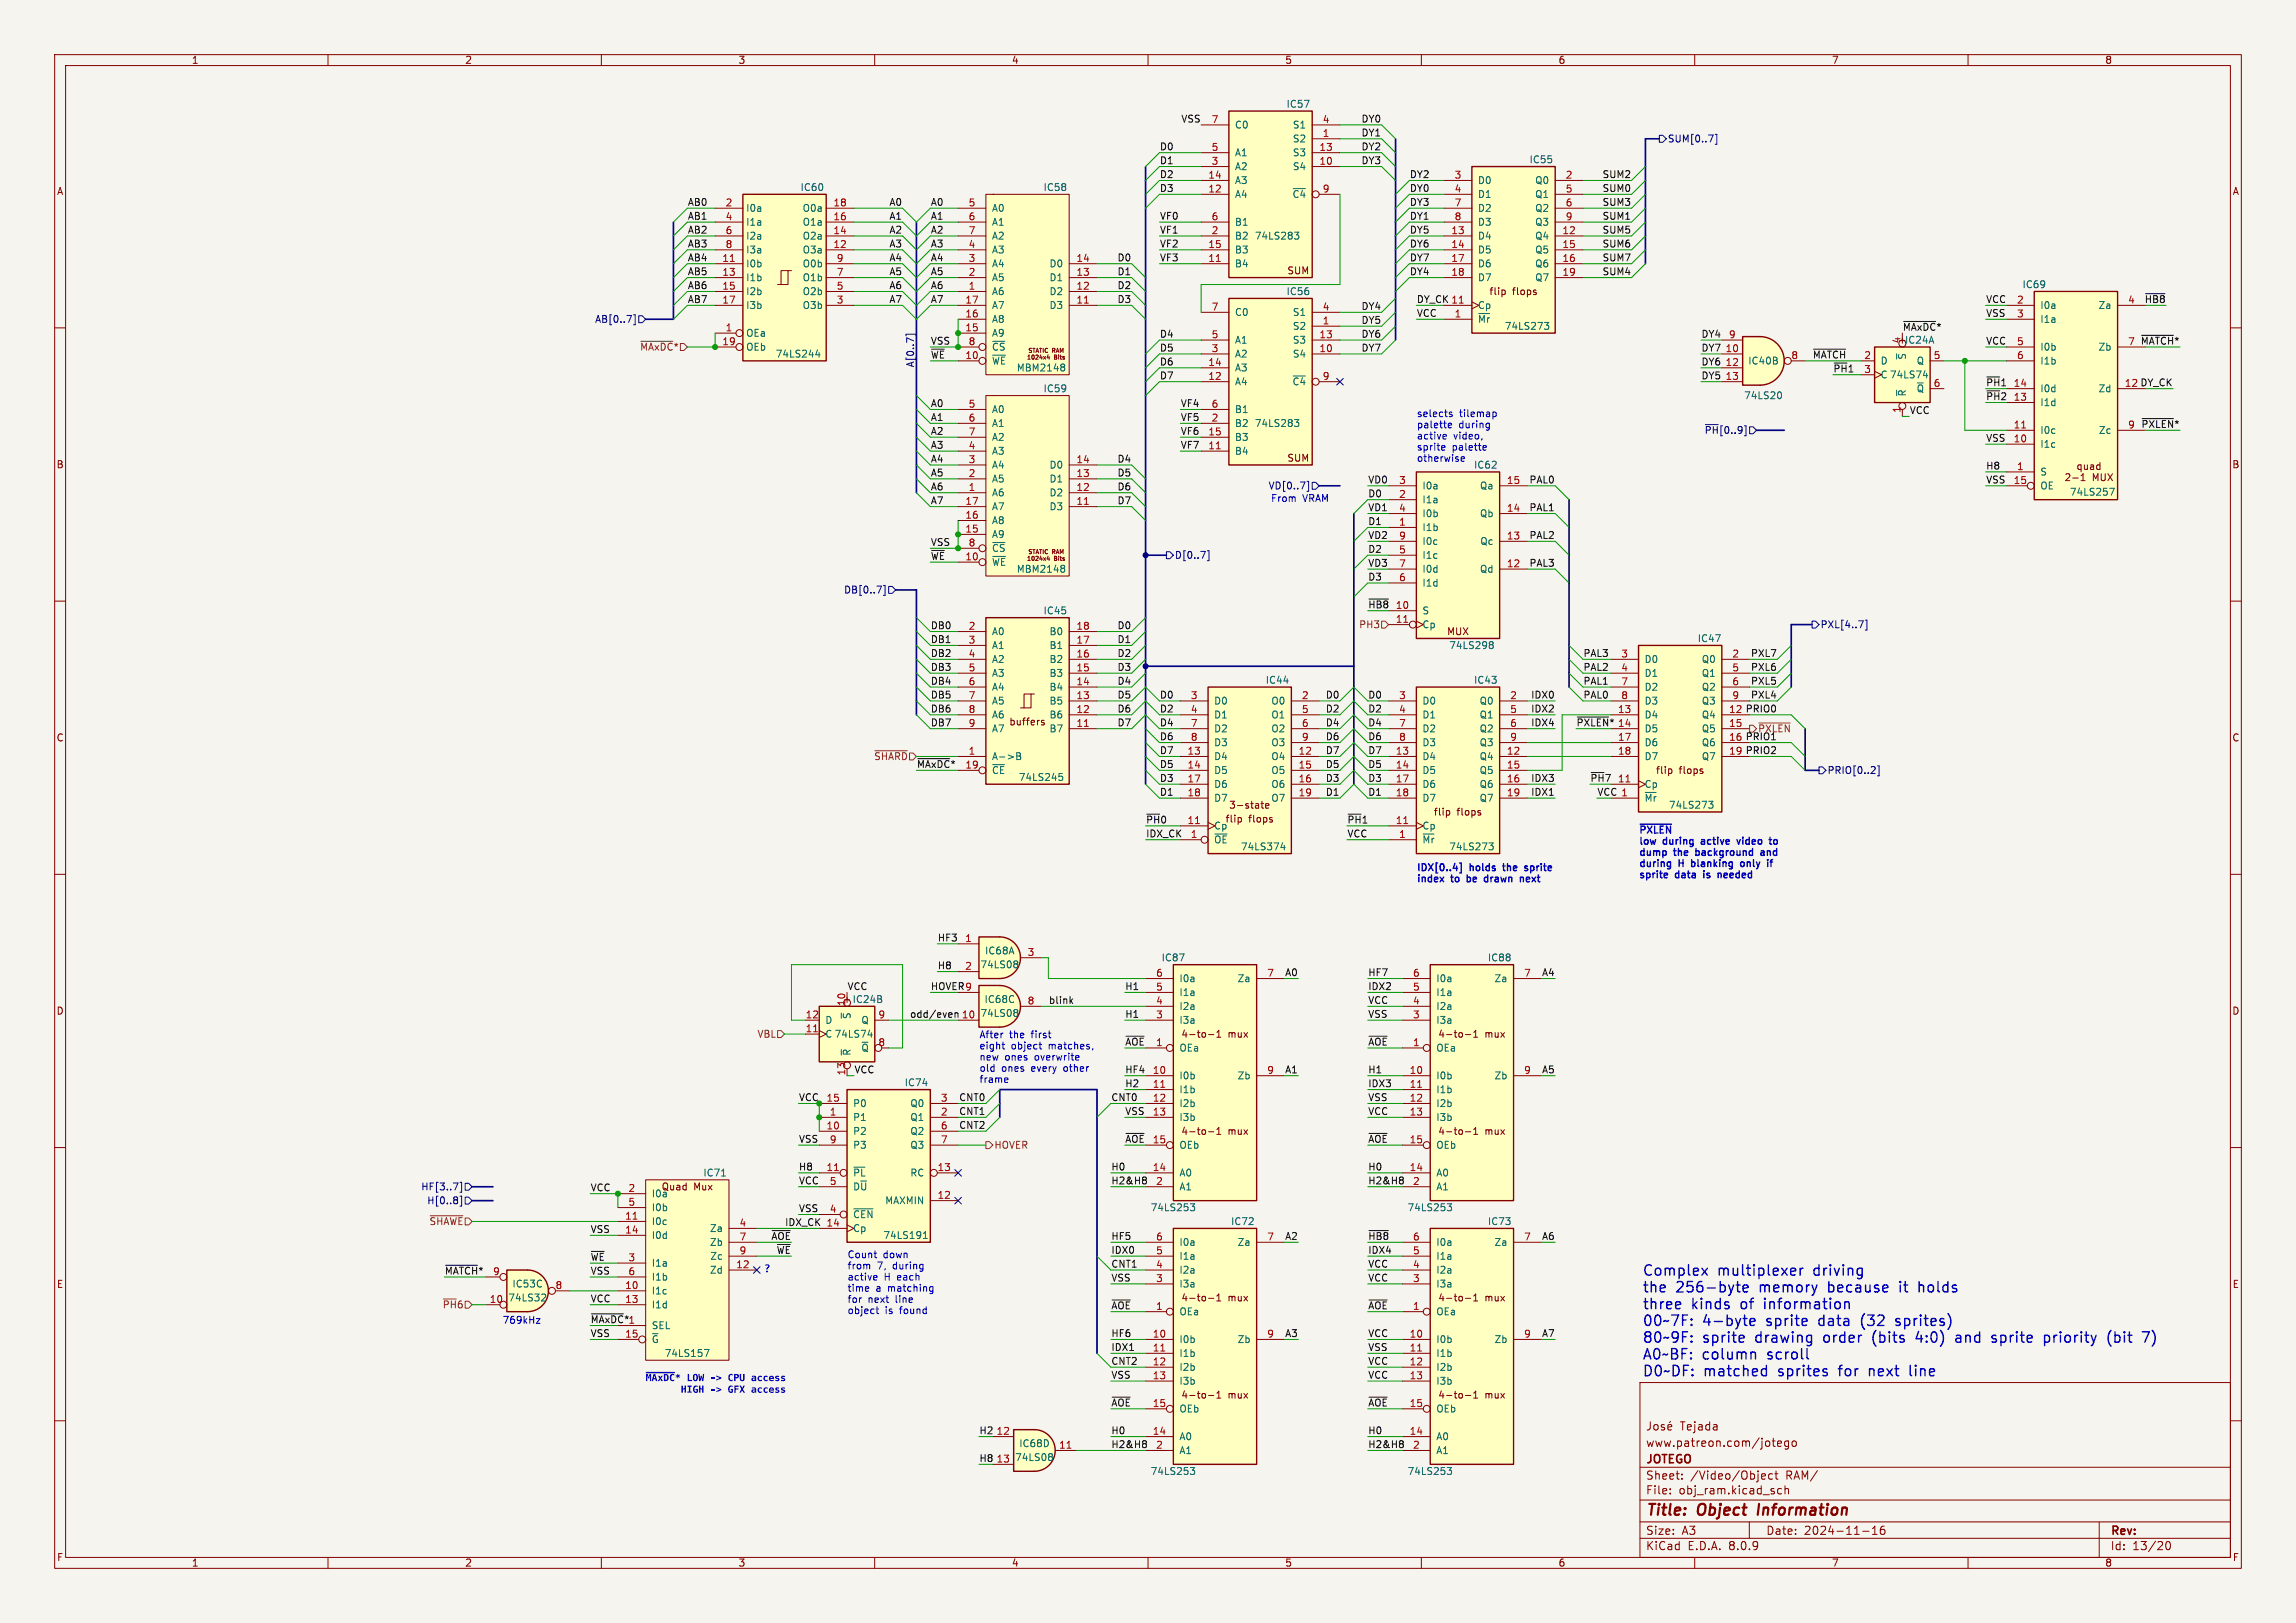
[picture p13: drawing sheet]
<svg xmlns="http://www.w3.org/2000/svg" width="420mm" height="297mm" viewBox="0 0 420 297" stroke-linecap="round" stroke-linejoin="round" font-family="sans-serif">
<defs><g id="words">
<g font-size="2.8" fill="#840000">
<text x="301" y="277.9">Title:</text>
<text x="310.6" y="277.9">Object</text>
<text x="322.4" y="277.9">Information</text>
</g>
<g font-size="2.7" fill="#0000c2">
<text x="300.4" y="233.8">Complex</text>
<text x="314.3" y="233.8">multiplexer</text>
<text x="332.1" y="233.8">driving</text>
<text x="300.4" y="236.9">the</text>
<text x="300.4" y="240">three</text>
<text x="306.6" y="236.9">256-byte</text>
<text x="309.4" y="240">kinds</text>
<text x="318.7" y="240">of</text>
<text x="322.2" y="236.9">memory</text>
<text x="323.4" y="240">information</text>
<text x="335.1" y="236.9">because</text>
<text x="348.5" y="236.9">it</text>
<text x="352.3" y="236.9">holds</text>
<text x="300.4" y="243">00~7F:</text>
<text x="311.5" y="243">4-byte</text>
<text x="323.4" y="243">sprite</text>
<text x="333.3" y="243">data</text>
<text x="341.4" y="243">(32</text>
<text x="348.2" y="243">sprites)</text>
<text x="300.4" y="246.1">80~9F:</text>
<text x="300.4" y="249.2">A0~BF: column</text>
<text x="311.5" y="246.1">sprite</text>
<text x="321.4" y="246.1">drawing</text>
<text x="323.6" y="249.2">scroll</text>
<text x="334.2" y="246.1">order</text>
<text x="343.5" y="246.1">(bits</text>
<text x="351.9" y="246.1">4:0)</text>
<text x="359.5" y="246.1">and</text>
<text x="366.5" y="246.1">sprite</text>
<text x="376.4" y="246.1">priority</text>
<text x="388.4" y="246.1">(bit</text>
<text x="300.4" y="252.2">D0~DF:</text>
<text x="311.7" y="252.2">matched</text>
<text x="325.6" y="252.2">sprites</text>
<text x="337.1" y="252.2">for</text>
<text x="342.9" y="252.2">next</text>
<text x="350.7" y="252.2">line</text>
</g>
<g font-size="2.1" fill="#840000">
<text x="307.3" y="262">Tejada</text>
<text x="301" y="268.2">JOTEGO</text>
<text x="301" y="265">www.patreon.com/jotego</text>
<text x="301" y="273.7">File:</text>
<text x="301" y="271">Sheet:</text>
<text x="307.1" y="273.7">obj_ram.kicad_sch</text>
<text x="309.2" y="271">/Video/Object</text>
<text x="326.7" y="271">RAM/</text>
<text x="301" y="281.1">Size:</text>
<text x="307.6" y="281.1">A3</text>
<text x="323" y="281.1">Date:</text>
<text x="330" y="281.1">2024-11-16</text>
<text x="386" y="281.3">Rev:</text>
<text x="301" y="283.9">KiCad</text>
<text x="308.7" y="283.9">E.D.A.</text>
<text x="316.3" y="283.9">8.0.9</text>
<text x="386" y="283.9">Id:</text>
<text x="390.1" y="283.9">13/20</text>
</g>
<g font-size="1.8" fill="#840000">
<text x="35" y="11.9">1</text>
<text x="85" y="11.9">2</text>
<text x="135" y="11.9">3</text>
<text x="185" y="11.9">4</text>
<text x="235" y="11.9">5</text>
<text x="285" y="11.9">6</text>
<text x="335" y="11.9">7</text>
<text x="385" y="11.9">8</text>
<text x="10.3" y="35.9">A</text>
<text x="408.3" y="35.9">A</text>
<text x="235.4" y="50.4">SUM</text>
<text x="272.3" y="54.2">flip</text>
<text x="276.7" y="54.2">flops</text>
<text x="10.3" y="85.9">B</text>
<text x="235.4" y="84.7">SUM</text>
<text x="408.2" y="85.9">B</text>
<text x="264.6" y="116.4">MUX</text>
<text x="10.3" y="135.9">C</text>
<text x="184.5" y="133">buffers</text>
<text x="408.2" y="135.9">C</text>
<text x="302.8" y="141.8">flip</text>
<text x="307.1" y="141.8">flops</text>
<text x="224.7" y="148.2">3-state</text>
<text x="262.2" y="149.5">flip</text>
<text x="266.5" y="149.5">flops</text>
<text x="224.1" y="150.7">flip</text>
<text x="228.4" y="150.7">flops</text>
<text x="10.3" y="185.9">D</text>
<text x="408.2" y="185.9">D</text>
<text x="216" y="190.1">4-to-1</text>
<text x="224.6" y="190.1">mux</text>
<text x="263" y="190.1">4-to-1</text>
<text x="271.6" y="190.1">mux</text>
<text x="216" y="207.9">4-to-1</text>
<text x="224.6" y="207.9">mux</text>
<text x="263" y="207.9">4-to-1</text>
<text x="271.6" y="207.9">mux</text>
<text x="120.9" y="218">Quad</text>
<text x="126.9" y="218">Mux</text>
<text x="10.3" y="235.9">E</text>
<text x="216" y="238.4">4-to-1</text>
<text x="224.6" y="238.4">mux</text>
<text x="263" y="238.4">4-to-1</text>
<text x="271.6" y="238.4">mux</text>
<text x="408.3" y="235.9">E</text>
<text x="216" y="256.1">4-to-1</text>
<text x="224.6" y="256.1">mux</text>
<text x="263" y="256.1">4-to-1</text>
<text x="271.6" y="256.1">mux</text>
<text x="10.3" y="285.9">F</text>
<text x="35" y="286.9">1</text>
<text x="85" y="286.9">2</text>
<text x="135" y="286.9">3</text>
<text x="185" y="286.9">4</text>
<text x="235" y="286.9">5</text>
<text x="285" y="286.9">6</text>
<text x="335" y="286.9">7</text>
<text x="385" y="286.9">8</text>
<text x="408.3" y="285.9">F</text>
</g>
<g font-size="1.8" fill="#0f0f0f">
<text x="216" y="22.5">VSS</text>
<text x="249" y="22.5">DY0</text>
<text x="212.1" y="27.6">D0</text>
<text x="249" y="27.6">DY2</text>
<text x="249" y="25.1">DY1</text>
<text x="212.1" y="30.1">D1</text>
<text x="212.1" y="32.7">D2</text>
<text x="212.1" y="35.2">D3</text>
<text x="249" y="30.1">DY3</text>
<text x="257.8" y="32.7">DY2</text>
<text x="257.8" y="35.2">DY0</text>
<text x="293" y="35.2">SUM0</text>
<text x="293" y="32.7">SUM2</text>
<text x="125.7" y="40.3">AB1</text>
<text x="125.7" y="37.8">AB0</text>
<text x="162.6" y="40.3">A1</text>
<text x="162.6" y="37.8">A0</text>
<text x="170.2" y="40.3">A1</text>
<text x="170.2" y="37.8">A0</text>
<text x="212.1" y="40.3">VF0</text>
<text x="257.8" y="37.8">DY3</text>
<text x="257.8" y="40.3">DY1</text>
<text x="293" y="37.8">SUM3</text>
<text x="293" y="40.3">SUM1</text>
<text x="125.7" y="42.8">AB2</text>
<text x="125.7" y="47.9">AB4</text>
<text x="125.7" y="45.4">AB3</text>
<text x="162.6" y="42.8">A2</text>
<text x="162.6" y="45.4">A3</text>
<text x="162.6" y="47.9">A4</text>
<text x="170.2" y="45.4">A3</text>
<text x="170.2" y="42.8">A2</text>
<text x="170.2" y="47.9">A4</text>
<text x="204.3" y="47.9">D0</text>
<text x="212.1" y="47.9">VF3</text>
<text x="212.1" y="42.8">VF1</text>
<text x="212.1" y="45.4">VF2</text>
<text x="257.8" y="42.8">DY5</text>
<text x="257.8" y="47.9">DY7</text>
<text x="257.8" y="45.4">DY6</text>
<text x="293" y="45.4">SUM6</text>
<text x="293" y="47.9">SUM7</text>
<text x="293" y="42.8">SUM5</text>
<text x="125.7" y="50.5">AB5</text>
<text x="125.7" y="53">AB6</text>
<text x="162.6" y="50.5">A5</text>
<text x="162.6" y="53">A6</text>
<text x="170.2" y="53">A6</text>
<text x="170.2" y="50.5">A5</text>
<text x="204.3" y="53">D2</text>
<text x="204.3" y="50.5">D1</text>
<text x="257.8" y="50.5">DY4</text>
<text x="293" y="50.5">SUM4</text>
<text x="125.7" y="55.5">AB7</text>
<text x="162.6" y="55.5">A7</text>
<text x="170.2" y="55.5">A7</text>
<text x="204.3" y="55.5">D3</text>
<text x="249" y="56.8">DY4</text>
<text x="249" y="59.3">DY5</text>
<text x="259.1" y="58.1">VCC</text>
<text x="259.1" y="55.5">DY_CK 11</text>
<text x="363.2" y="55.5">VCC</text>
<text x="363.2" y="58.1">VSS</text>
<text x="392.2" y="55.5">~{HB8}</text>
<text x="170.2" y="65.7">~{WE}</text>
<text x="170.2" y="63.2">VSS</text>
<text x="212.1" y="64.4">D5</text>
<text x="212.1" y="61.9">D4</text>
<text x="249" y="64.4">DY7</text>
<text x="249" y="61.9">DY6</text>
<text x="311.1" y="64.4">DY7</text>
<text x="311.1" y="61.9">DY4</text>
<text x="331.5" y="65.7">~{MATCH} 2</text>
<text x="348" y="60.6">~{MAxDC}*</text>
<text x="363.2" y="63.2">VCC</text>
<text x="391.5" y="63.2">~{MATCH}*</text>
<text x="212.1" y="69.5">D7</text>
<text x="212.1" y="67">D6</text>
<text x="311.1" y="67">DY6</text>
<text x="311.1" y="69.5">DY5</text>
<text x="335.3" y="68.2">~{PH}13</text>
<text x="363.2" y="70.8">~{PH}114</text>
<text x="388.6" y="70.9">12 DY_CK</text>
<text x="170.2" y="74.6">A0</text>
<text x="170.2" y="77.1">A1</text>
<text x="215.9" y="77.1">VF5</text>
<text x="215.9" y="74.6">VF4</text>
<text x="349.2" y="75.9">VCC</text>
<text x="363.2" y="73.3">~{PH}213</text>
<text x="170.2" y="82.2">A3</text>
<text x="170.2" y="79.7">A2</text>
<text x="215.9" y="82.2">VF7</text>
<text x="215.9" y="79.7">VF6</text>
<text x="363.2" y="80.9">VSS</text>
<text x="391.6" y="78.4">~{PXLEN}*</text>
<text x="170.2" y="87.3">A5</text>
<text x="170.2" y="89.8">A6</text>
<text x="170.2" y="84.7">A4</text>
<text x="204.3" y="89.8">D6</text>
<text x="204.3" y="84.7">D4</text>
<text x="204.3" y="87.3">D5</text>
<text x="250.2" y="88.6">VD0</text>
<text x="279.7" y="88.6">PAL0</text>
<text x="363.2" y="86">H8</text>
<text x="363.2" y="88.6">VSS</text>
<text x="170.2" y="92.4">A7</text>
<text x="204.3" y="92.4">D7</text>
<text x="250.2" y="93.6">VD1</text>
<text x="250.2" y="91.1">D0</text>
<text x="279.7" y="93.6">PAL1</text>
<text x="170.2" y="100">VSS</text>
<text x="250.2" y="96.2">D1</text>
<text x="250.2" y="101.3">D2</text>
<text x="250.2" y="98.7">VD2</text>
<text x="279.7" y="98.7">PAL2</text>
<text x="170.2" y="102.5">~{WE}</text>
<text x="250.2" y="106.3">D3</text>
<text x="250.2" y="103.8">VD3</text>
<text x="279.7" y="103.8">PAL3</text>
<text x="250.2" y="111.4">~{HB8}10</text>
<text x="170.2" y="117.8">DB1</text>
<text x="170.2" y="115.2">DB0</text>
<text x="204.3" y="115.2">D0</text>
<text x="204.3" y="117.8">D1</text>
<text x="170.2" y="122.8">DB3</text>
<text x="170.2" y="125.4">DB4</text>
<text x="170.2" y="120.3">DB2</text>
<text x="204.3" y="125.4">D4</text>
<text x="204.3" y="122.8">D3</text>
<text x="204.3" y="120.3">D2</text>
<text x="289.6" y="120.3">PAL3</text>
<text x="289.6" y="125.4">PAL1</text>
<text x="289.6" y="122.8">PAL2</text>
<text x="320.2" y="122.8">PXL6</text>
<text x="320.2" y="125.4">PXL5</text>
<text x="320.2" y="120.3">PXL7</text>
<text x="170.2" y="130.5">DB6</text>
<text x="170.2" y="127.9">DB5</text>
<text x="204.3" y="127.9">D5</text>
<text x="204.3" y="130.5">D6</text>
<text x="212.1" y="130.5">D2</text>
<text x="212.1" y="127.9">D0</text>
<text x="242.4" y="127.9">D0</text>
<text x="242.4" y="130.5">D2</text>
<text x="250.2" y="127.9">D0</text>
<text x="250.2" y="130.5">D2</text>
<text x="280" y="127.9">IDX0</text>
<text x="280" y="130.5">IDX2</text>
<text x="289.6" y="127.9">PAL0</text>
<text x="316.2" y="130.6">12 PRIO0</text>
<text x="320.2" y="127.9">PXL4</text>
<text x="170.2" y="133">DB7</text>
<text x="204.3" y="133">D7</text>
<text x="212.1" y="133">D4</text>
<text x="212.1" y="135.5">D6</text>
<text x="242.4" y="135.5">D6</text>
<text x="242.4" y="133">D4</text>
<text x="250.2" y="135.5">D6</text>
<text x="250.2" y="133">D4</text>
<text x="280" y="133">IDX4</text>
<text x="288.3" y="133">~{PXLEN}*</text>
<text x="316.2" y="135.6">16 PRIO1</text>
<text x="159.8" y="139.3">~{SHARD}</text>
<text x="167.6" y="140.6">~{MAxDC}*19</text>
<text x="212.1" y="143.2">D3</text>
<text x="212.1" y="140.6">D5</text>
<text x="212.1" y="138.1">D7</text>
<text x="242.4" y="140.6">D5</text>
<text x="242.4" y="143.2">D3</text>
<text x="242.4" y="138.1">D7</text>
<text x="250.2" y="138.1">D7</text>
<text x="250.2" y="143.2">D3</text>
<text x="250.2" y="140.6">D5</text>
<text x="280" y="143.2">IDX3</text>
<text x="290.8" y="143.2">~{PH}711</text>
<text x="316.2" y="138.2">19 PRIO2</text>
<text x="212.1" y="145.7">D1</text>
<text x="242.4" y="145.7">D1</text>
<text x="250.2" y="145.7">D1</text>
<text x="280" y="145.7">IDX1</text>
<text x="209.5" y="150.8">~{PH}0</text>
<text x="209.5" y="153.3">IDX_CK</text>
<text x="246.4" y="150.8">~{PH}1</text>
<text x="246.4" y="153.3">VCC</text>
<text x="171.4" y="172.4">HF3</text>
<text x="171.4" y="177.5">H8</text>
<text x="250.2" y="178.7">HF7</text>
<text x="154.9" y="181.3">VCC</text>
<text x="170.2" y="181.3">HOVER9</text>
<text x="191.8" y="183.8">blink</text>
<text x="205.7" y="181.3">H1</text>
<text x="250.2" y="183.8">VCC</text>
<text x="250.2" y="181.3">IDX2</text>
<text x="166.4" y="186.3">odd/even</text>
<text x="205.7" y="186.3">H1</text>
<text x="205.7" y="191.4">~{AOE}1</text>
<text x="250.2" y="191.4">~{AOE}</text>
<text x="250.2" y="186.3">VSS</text>
<text x="156.2" y="196.5">VCC</text>
<text x="205.7" y="196.5">HF4</text>
<text x="235" y="196.5">A1</text>
<text x="250.2" y="196.5">H1</text>
<text x="146" y="201.6">VCC</text>
<text x="175.4" y="201.6">CNT0</text>
<text x="203.2" y="201.6">CNT0</text>
<text x="205.7" y="199">H2</text>
<text x="250.2" y="201.6">VSS</text>
<text x="250.2" y="199">IDX3</text>
<text x="146" y="209.2">VSS</text>
<text x="175.4" y="204.1">CNT1</text>
<text x="175.4" y="206.7">CNT2</text>
<text x="205.7" y="209.2">~{AOE}</text>
<text x="205.7" y="204.1">VSS</text>
<text x="250.2" y="204.1">VCC</text>
<text x="250.2" y="209.2">~{AOE}</text>
<text x="146" y="214.3">H8</text>
<text x="203.2" y="214.3">H0</text>
<text x="250.2" y="214.3">H0</text>
<text x="107.9" y="218.1">VCC</text>
<text x="146" y="221.9">VSS</text>
<text x="146" y="216.8">VCC</text>
<text x="203.2" y="216.8">H2&amp;H8</text>
<text x="250.2" y="216.8">H2&amp;H8</text>
<text x="107.9" y="225.7">VSS</text>
<text x="141" y="227">~{AOE}</text>
<text x="143.5" y="224.4">IDX_CK 14</text>
<text x="203.2" y="227">HF5</text>
<text x="250.2" y="227">~{HB8}</text>
<text x="81.3" y="233.3">~{MATCH}*9</text>
<text x="107.9" y="233.3">VSS</text>
<text x="107.9" y="230.8">~{WE}</text>
<text x="142" y="229.5">~{WE}</text>
<text x="203.2" y="229.5">IDX0</text>
<text x="203.2" y="232.1">CNT1</text>
<text x="250.2" y="232.1">VCC</text>
<text x="250.2" y="229.5">IDX4</text>
<text x="107.9" y="238.4">VCC</text>
<text x="203.2" y="234.6">VSS</text>
<text x="203.2" y="239.7">~{AOE}</text>
<text x="250.2" y="239.7">~{AOE}</text>
<text x="250.2" y="234.6">VCC</text>
<text x="107.9" y="242.2">~{MAxDC}*</text>
<text x="107.9" y="244.8">VSS</text>
<text x="114.9" y="242.3">1</text>
<text x="203.2" y="244.8">HF6</text>
<text x="250.2" y="244.8">VCC</text>
<text x="203.2" y="247.3">IDX1</text>
<text x="203.2" y="249.8">CNT2</text>
<text x="250.2" y="247.3">VSS</text>
<text x="250.2" y="249.8">VCC</text>
<text x="203.2" y="252.4">VSS</text>
<text x="203.2" y="257.5">~{AOE}</text>
<text x="250.2" y="252.4">VCC</text>
<text x="250.2" y="257.5">~{AOE}</text>
<text x="203.2" y="262.5">H0</text>
<text x="250.2" y="262.5">H0</text>
<text x="203.2" y="265.1">H2&amp;H8</text>
<text x="250.2" y="265.1">H2&amp;H8</text>
</g>
<g font-size="1.8" fill="#a90000">
<text x="221.5" y="22.6">7</text>
<text x="241.9" y="22.6">4</text>
<text x="221.5" y="27.7">5</text>
<text x="241.3" y="27.7">13</text>
<text x="241.9" y="25.1">1</text>
<text x="220.9" y="35.3">12</text>
<text x="220.9" y="32.8">14</text>
<text x="221.5" y="30.2">3</text>
<text x="241.3" y="30.2">10</text>
<text x="241.9" y="35.3">9</text>
<text x="266" y="32.8">3</text>
<text x="266" y="35.3">4</text>
<text x="286.3" y="32.8">2</text>
<text x="286.3" y="35.3">5</text>
<text x="132.6" y="37.8">2</text>
<text x="132.6" y="40.4">4</text>
<text x="152.4" y="40.4">16</text>
<text x="152.4" y="37.8">18</text>
<text x="177.1" y="37.8">5</text>
<text x="177.1" y="40.4">6</text>
<text x="221.5" y="40.4">6</text>
<text x="266" y="37.8">7</text>
<text x="266" y="40.4">8</text>
<text x="286.3" y="37.8">6</text>
<text x="286.3" y="40.4">9</text>
<text x="132.6" y="42.9">6</text>
<text x="132.6" y="45.5">8</text>
<text x="152.4" y="45.5">12</text>
<text x="152.4" y="42.9">14</text>
<text x="177.1" y="45.5">4</text>
<text x="177.1" y="42.9">7</text>
<text x="220.9" y="45.5">15</text>
<text x="221.5" y="42.9">2</text>
<text x="265.4" y="42.9">13</text>
<text x="265.4" y="45.5">14</text>
<text x="285.7" y="42.9">12</text>
<text x="285.7" y="45.5">15</text>
<text x="132" y="48">11</text>
<text x="132" y="50.5">13</text>
<text x="132" y="53.1">15</text>
<text x="153" y="53.1">5</text>
<text x="153" y="50.5">7</text>
<text x="153" y="48">9</text>
<text x="177.1" y="53.1">1</text>
<text x="177.1" y="50.5">2</text>
<text x="177.1" y="48">3</text>
<text x="196.8" y="53.1">12</text>
<text x="196.8" y="50.5">13</text>
<text x="196.8" y="48">14</text>
<text x="220.9" y="48">11</text>
<text x="265.4" y="48">17</text>
<text x="265.4" y="50.5">18</text>
<text x="285.7" y="48">16</text>
<text x="285.7" y="50.5">19</text>
<text x="132" y="55.6">17</text>
<text x="153" y="55.6">3</text>
<text x="176.5" y="58.2">16</text>
<text x="176.5" y="55.6">17</text>
<text x="196.8" y="55.6">11</text>
<text x="221.5" y="56.9">7</text>
<text x="241.9" y="59.4">1</text>
<text x="241.9" y="56.9">4</text>
<text x="266" y="58.2">1</text>
<text x="368.9" y="55.6">2</text>
<text x="368.9" y="58.2">3</text>
<text x="389.2" y="55.6">4</text>
<text x="132" y="63.2">19</text>
<text x="132.6" y="60.7">1</text>
<text x="176.5" y="65.8">10</text>
<text x="176.5" y="60.7">15</text>
<text x="177.1" y="63.2">8</text>
<text x="221.5" y="64.5">3</text>
<text x="221.5" y="62">5</text>
<text x="241.3" y="64.5">10</text>
<text x="241.3" y="62">13</text>
<text x="315.6" y="64.5">10</text>
<text x="316.2" y="62">9</text>
<text x="327.6" y="65.8">8</text>
<text x="347.7" y="62.9" transform="rotate(-90 347.7 62.9)">4</text>
<text x="353.6" y="65.8">5</text>
<text x="368.9" y="63.2">5</text>
<text x="368.9" y="65.8">6</text>
<text x="389.2" y="63.2">7</text>
<text x="220.9" y="69.6">12</text>
<text x="220.9" y="67.1">14</text>
<text x="241.9" y="69.6">9</text>
<text x="315.6" y="67.1">12</text>
<text x="315.6" y="69.6">13</text>
<text x="353.6" y="70.9">6</text>
<text x="177.1" y="74.7">5</text>
<text x="177.1" y="77.2">6</text>
<text x="221.5" y="77.2">2</text>
<text x="221.5" y="74.7">6</text>
<text x="347.7" y="75.6" transform="rotate(-90 347.7 75.6)">1</text>
<text x="177.1" y="82.3">4</text>
<text x="177.1" y="79.8">7</text>
<text x="220.9" y="82.3">11</text>
<text x="220.9" y="79.8">15</text>
<text x="368.3" y="81">10</text>
<text x="368.3" y="78.5">11</text>
<text x="389.2" y="78.5">9</text>
<text x="177.1" y="89.9">1</text>
<text x="177.1" y="87.4">2</text>
<text x="177.1" y="84.8">3</text>
<text x="196.8" y="89.9">12</text>
<text x="196.8" y="87.4">13</text>
<text x="196.8" y="84.8">14</text>
<text x="255.8" y="88.6">3</text>
<text x="275.5" y="88.6">15</text>
<text x="368.3" y="88.6">15</text>
<text x="368.9" y="86.1">1</text>
<text x="176.5" y="95">16</text>
<text x="176.5" y="92.5">17</text>
<text x="196.8" y="92.5">11</text>
<text x="255.8" y="91.2">2</text>
<text x="255.8" y="93.7">4</text>
<text x="275.5" y="93.7">14</text>
<text x="176.5" y="97.5">15</text>
<text x="177.1" y="100.1">8</text>
<text x="255.8" y="96.3">1</text>
<text x="255.8" y="101.3">5</text>
<text x="255.8" y="98.8">9</text>
<text x="275.5" y="98.8">13</text>
<text x="176.5" y="102.6">10</text>
<text x="255.8" y="106.4">6</text>
<text x="255.8" y="103.9">7</text>
<text x="275.5" y="103.9">12</text>
<text x="177.1" y="115.3">2</text>
<text x="177.1" y="117.9">3</text>
<text x="196.8" y="117.9">17</text>
<text x="196.8" y="115.3">18</text>
<text x="255.2" y="114">11</text>
<text x="177.1" y="120.4">4</text>
<text x="177.1" y="122.9">5</text>
<text x="177.1" y="125.5">6</text>
<text x="196.8" y="125.5">14</text>
<text x="196.8" y="122.9">15</text>
<text x="196.8" y="120.4">16</text>
<text x="296.5" y="120.4">3</text>
<text x="296.5" y="122.9">4</text>
<text x="296.5" y="125.5">7</text>
<text x="316.8" y="120.4">2</text>
<text x="316.8" y="122.9">5</text>
<text x="316.8" y="125.5">6</text>
<text x="177.1" y="128">7</text>
<text x="177.1" y="130.6">8</text>
<text x="196.8" y="130.6">12</text>
<text x="196.8" y="128">13</text>
<text x="217.7" y="128">3</text>
<text x="217.7" y="130.6">4</text>
<text x="238.1" y="128">2</text>
<text x="238.1" y="130.6">5</text>
<text x="255.8" y="128">3</text>
<text x="255.8" y="130.6">4</text>
<text x="276.2" y="128">2</text>
<text x="276.2" y="130.6">5</text>
<text x="295.9" y="130.6">13</text>
<text x="296.5" y="128">8</text>
<text x="316.8" y="128">9</text>
<text x="177.1" y="133.1">9</text>
<text x="196.8" y="133.1">11</text>
<text x="217.7" y="133.1">7</text>
<text x="217.7" y="135.6">8</text>
<text x="238.1" y="133.1">6</text>
<text x="238.1" y="135.6">9</text>
<text x="255.8" y="133.1">7</text>
<text x="255.8" y="135.6">8</text>
<text x="276.2" y="133.1">6</text>
<text x="276.2" y="135.6">9</text>
<text x="295.9" y="133.1">14</text>
<text x="295.9" y="135.6">17</text>
<text x="316.2" y="133.1">15</text>
<text x="177.1" y="138.2">1</text>
<text x="217.1" y="138.2">13</text>
<text x="217.1" y="140.7">14</text>
<text x="217.1" y="143.3">17</text>
<text x="237.4" y="138.2">12</text>
<text x="237.4" y="140.7">15</text>
<text x="237.4" y="143.3">16</text>
<text x="255.2" y="138.2">13</text>
<text x="255.2" y="140.7">14</text>
<text x="255.2" y="143.3">17</text>
<text x="275.5" y="138.2">12</text>
<text x="275.5" y="140.7">15</text>
<text x="275.5" y="143.3">16</text>
<text x="295.9" y="138.2">18</text>
<text x="217.1" y="145.8">18</text>
<text x="237.4" y="145.8">19</text>
<text x="255.2" y="145.8">18</text>
<text x="275.5" y="145.8">19</text>
<text x="217.1" y="150.9">11</text>
<text x="217.7" y="153.4">1</text>
<text x="255.2" y="150.9">11</text>
<text x="255.8" y="153.4">1</text>
<text x="176.5" y="172.5">1</text>
<text x="176.5" y="177.5">2</text>
<text x="187.9" y="175">3</text>
<text x="211.4" y="178.8">6</text>
<text x="231.7" y="178.8">7</text>
<text x="258.4" y="178.8">6</text>
<text x="278.7" y="178.8">7</text>
<text x="154.7" y="184.2" transform="rotate(-90 154.7 184.2)">10</text>
<text x="187.9" y="183.9">8</text>
<text x="211.4" y="183.9">4</text>
<text x="211.4" y="181.4">5</text>
<text x="258.4" y="183.9">4</text>
<text x="258.4" y="181.4">5</text>
<text x="147.3" y="189">11</text>
<text x="147.3" y="186.4">12</text>
<text x="160.6" y="191.5">8</text>
<text x="160.6" y="186.4">9</text>
<text x="175.9" y="186.4">10</text>
<text x="211.4" y="186.4">3</text>
<text x="258.4" y="191.5">1</text>
<text x="258.4" y="186.4">3</text>
<text x="154.7" y="196.9" transform="rotate(-90 154.7 196.9)">13</text>
<text x="210.8" y="196.6">10</text>
<text x="231.7" y="196.6">9</text>
<text x="257.8" y="196.6">10</text>
<text x="278.7" y="196.6">9</text>
<text x="151.1" y="201.7">15</text>
<text x="172" y="201.7">3</text>
<text x="210.8" y="199.1">11</text>
<text x="210.8" y="201.7">12</text>
<text x="257.8" y="199.1">11</text>
<text x="257.8" y="201.7">12</text>
<text x="151.1" y="206.8">10</text>
<text x="151.7" y="204.2">1</text>
<text x="151.7" y="209.3">9</text>
<text x="172" y="204.2">2</text>
<text x="172" y="206.8">6</text>
<text x="172" y="209.3">7</text>
<text x="210.8" y="204.2">13</text>
<text x="210.8" y="209.3">15</text>
<text x="257.8" y="204.2">13</text>
<text x="257.8" y="209.3">15</text>
<text x="151.1" y="214.4">11</text>
<text x="171.4" y="214.4">13</text>
<text x="210.8" y="214.4">14</text>
<text x="257.8" y="214.4">14</text>
<text x="114.9" y="218.2">2</text>
<text x="114.9" y="220.7">5</text>
<text x="151.7" y="222">4</text>
<text x="151.7" y="216.9">5</text>
<text x="171.4" y="219.5">12</text>
<text x="211.4" y="216.9">2</text>
<text x="258.4" y="216.9">2</text>
<text x="114.3" y="223.3">11</text>
<text x="114.3" y="225.8">14</text>
<text x="135.2" y="224.5">4</text>
<text x="135.2" y="227.1">7</text>
<text x="211.4" y="227.1">6</text>
<text x="231.7" y="227.1">7</text>
<text x="258.4" y="227.1">6</text>
<text x="278.7" y="227.1">7</text>
<text x="114.9" y="230.9">3</text>
<text x="114.9" y="233.4">6</text>
<text x="134.6" y="232.2">12</text>
<text x="135.2" y="229.6">9</text>
<text x="211.4" y="232.2">4</text>
<text x="211.4" y="229.6">5</text>
<text x="258.4" y="232.2">4</text>
<text x="258.4" y="229.6">5</text>
<text x="89.5" y="238.5">10</text>
<text x="101.5" y="236">8</text>
<text x="114.3" y="236">10</text>
<text x="114.3" y="238.5">13</text>
<text x="211.4" y="239.8">1</text>
<text x="211.4" y="234.7">3</text>
<text x="258.4" y="239.8">1</text>
<text x="258.4" y="234.7">3</text>
<text x="114.3" y="244.9">15</text>
<text x="210.8" y="244.9">10</text>
<text x="231.7" y="244.9">9</text>
<text x="257.8" y="244.9">10</text>
<text x="278.7" y="244.9">9</text>
<text x="210.8" y="247.4">11</text>
<text x="210.8" y="249.9">12</text>
<text x="257.8" y="247.4">11</text>
<text x="257.8" y="249.9">12</text>
<text x="210.8" y="252.5">13</text>
<text x="210.8" y="257.6">15</text>
<text x="257.8" y="252.5">13</text>
<text x="257.8" y="257.6">15</text>
<text x="182.2" y="262.6">12</text>
<text x="210.8" y="262.6">14</text>
<text x="257.8" y="262.6">14</text>
<text x="182.2" y="267.7">13</text>
<text x="193.6" y="265.2">11</text>
<text x="211.4" y="265.2">2</text>
<text x="258.4" y="265.2">2</text>
</g>
<g font-size="1.8" fill="#006464">
<text x="225.8" y="23.7">C0</text>
<text x="235.2" y="19.9">IC57</text>
<text x="236.4" y="23.7">S1</text>
<text x="225.8" y="28.8">A1</text>
<text x="236.4" y="26.3">S2</text>
<text x="236.4" y="28.8">S3</text>
<text x="146.3" y="35.2">IC60</text>
<text x="190.8" y="35.2">IC58</text>
<text x="225.8" y="33.9">A3</text>
<text x="225.8" y="31.3">A2</text>
<text x="236.4" y="31.3">S4</text>
<text x="270.3" y="33.9">D0</text>
<text x="279.7" y="30.1">IC55</text>
<text x="280.7" y="33.9">Q0</text>
<text x="136.4" y="39">I0a</text>
<text x="136.4" y="41.5">I1a</text>
<text x="146.7" y="41.5">O1a</text>
<text x="146.7" y="39">O0a</text>
<text x="181.4" y="39">A0</text>
<text x="181.4" y="41.5">A1</text>
<text x="225.8" y="36.4">A4</text>
<text x="225.8" y="41.5">B1</text>
<text x="236.3" y="36.4">~{C4}</text>
<text x="270.3" y="36.4">D1</text>
<text x="270.3" y="39">D2</text>
<text x="270.3" y="41.5">D3</text>
<text x="280.7" y="36.4">Q1</text>
<text x="280.7" y="39">Q2</text>
<text x="280.7" y="41.5">Q3</text>
<text x="136.4" y="44">I2a</text>
<text x="136.4" y="46.6">I3a</text>
<text x="146.7" y="46.6">O3a</text>
<text x="146.7" y="44">O2a</text>
<text x="181.4" y="46.6">A3</text>
<text x="181.4" y="44">A2</text>
<text x="225.8" y="46.6">B3</text>
<text x="225.8" y="44">B2</text>
<text x="229.4" y="44">74LS283</text>
<text x="270.3" y="44">D4</text>
<text x="270.3" y="46.6">D5</text>
<text x="280.7" y="44">Q4</text>
<text x="280.7" y="46.6">Q5</text>
<text x="136.4" y="49.1">I0b</text>
<text x="136.4" y="51.7">I1b</text>
<text x="146.7" y="51.7">O1b</text>
<text x="146.7" y="49.1">O0b</text>
<text x="181.4" y="51.7">A5</text>
<text x="181.4" y="49.1">A4</text>
<text x="191.9" y="51.7">D1</text>
<text x="191.9" y="49.1">D0</text>
<text x="225.8" y="49.1">B4</text>
<text x="270.3" y="49.1">D6</text>
<text x="270.3" y="51.7">D7</text>
<text x="280.7" y="49.1">Q6</text>
<text x="280.7" y="51.7">Q7</text>
<text x="369.9" y="52.9">IC69</text>
<text x="136.4" y="54.2">I2b</text>
<text x="136.4" y="56.7">I3b</text>
<text x="146.7" y="56.7">O3b</text>
<text x="146.7" y="54.2">O2b</text>
<text x="181.4" y="54.2">A6</text>
<text x="181.4" y="59.3">A8</text>
<text x="181.4" y="56.7">A7</text>
<text x="191.9" y="56.7">D3</text>
<text x="191.9" y="54.2">D2</text>
<text x="225.8" y="58">C0</text>
<text x="235.2" y="54.2">IC56</text>
<text x="236.4" y="58">S1</text>
<text x="270.3" y="59.3">~{Mr}</text>
<text x="270.3" y="56.7">Cp</text>
<text x="373.1" y="56.7">I0a</text>
<text x="373.1" y="59.3">I1a</text>
<text x="383.8" y="56.7">Za</text>
<text x="136.4" y="61.8">OEa</text>
<text x="136.4" y="64.4">OEb</text>
<text x="141.8" y="65.6">74LS244</text>
<text x="181.4" y="61.8">A9</text>
<text x="181.4" y="64.4">~{CS}</text>
<text x="225.8" y="65.6">A2</text>
<text x="225.8" y="63.1">A1</text>
<text x="236.4" y="60.6">S2</text>
<text x="236.4" y="65.6">S4</text>
<text x="236.4" y="63.1">S3</text>
<text x="275.2" y="60.6">74LS273</text>
<text x="347.1" y="63.1">+IC24A</text>
<text x="348.8" y="65.9" transform="rotate(-90 348.8 65.9)">~{S}</text>
<text x="373.1" y="64.4">I0b</text>
<text x="383.8" y="64.4">Zb</text>
<text x="181.4" y="66.9">~{WE}</text>
<text x="185.9" y="68.2">MBM2148</text>
<text x="190.8" y="72">IC59</text>
<text x="225.8" y="70.7">A4</text>
<text x="225.8" y="68.2">A3</text>
<text x="236.3" y="70.7">~{C4}</text>
<text x="319.7" y="66.9">IC40B</text>
<text x="343.9" y="66.9">D</text>
<text x="343.9" y="69.4">C 74LS74</text>
<text x="350.5" y="66.9">Q</text>
<text x="350.5" y="72">~{Q}</text>
<text x="373.1" y="72">I0d</text>
<text x="373.1" y="66.9">I1b</text>
<text x="383.8" y="72">Zd</text>
<text x="181.4" y="75.8">A0</text>
<text x="225.8" y="75.8">B1</text>
<text x="318.9" y="73.3">74LS20</text>
<text x="348.8" y="72.6" transform="rotate(-90 348.8 72.6)">~{R}</text>
<text x="373.1" y="74.5">I1d</text>
<text x="181.4" y="83.4">A3</text>
<text x="181.4" y="78.3">A1</text>
<text x="181.4" y="80.9">A2</text>
<text x="225.8" y="83.4">B4</text>
<text x="225.8" y="80.9">B3</text>
<text x="225.8" y="78.3">B2</text>
<text x="229.4" y="78.3">74LS283</text>
<text x="373.1" y="82.1">I1c</text>
<text x="373.1" y="79.6">I0c</text>
<text x="383.8" y="79.6">Zc</text>
<text x="181.4" y="88.5">A5</text>
<text x="181.4" y="86">A4</text>
<text x="191.9" y="88.5">D1</text>
<text x="191.9" y="86">D0</text>
<text x="260.1" y="89.8">I0a</text>
<text x="269.5" y="86">IC62</text>
<text x="270.6" y="89.8">Qa</text>
<text x="373.1" y="89.8">OE</text>
<text x="181.4" y="91">A6</text>
<text x="181.4" y="93.6">A7</text>
<text x="191.9" y="93.6">D3</text>
<text x="191.9" y="91">D2</text>
<text x="260.1" y="92.3">I1a</text>
<text x="260.1" y="94.8">I0b</text>
<text x="270.6" y="94.8">Qb</text>
<text x="378.5" y="90.9">74LS257</text>
<text x="181.4" y="98.7">A9</text>
<text x="181.4" y="96.1">A8</text>
<text x="181.4" y="101.2">~{CS}</text>
<text x="260.1" y="97.4">I1b</text>
<text x="260.1" y="99.9">I0c</text>
<text x="270.7" y="99.9">Qc</text>
<text x="181.4" y="103.7">~{WE}</text>
<text x="185.9" y="105">MBM2148</text>
<text x="260.1" y="102.5">I1c</text>
<text x="260.1" y="107.5">I1d</text>
<text x="260.1" y="105">I0d</text>
<text x="270.6" y="105">Qd</text>
<text x="190.8" y="112.6">IC45</text>
<text x="260.1" y="112.6">S</text>
<text x="181.4" y="116.4">A0</text>
<text x="181.4" y="119">A1</text>
<text x="191.9" y="119">B1</text>
<text x="191.9" y="116.4">B0</text>
<text x="260.1" y="115.2">Cp</text>
<text x="265" y="119">74LS298</text>
<text x="310.5" y="117.7">IC47</text>
<text x="181.4" y="121.5">A2</text>
<text x="181.4" y="124.1">A3</text>
<text x="191.9" y="124.1">B3</text>
<text x="191.9" y="121.5">B2</text>
<text x="231.4" y="125.3">IC44</text>
<text x="269.5" y="125.3">IC43</text>
<text x="300.7" y="121.5">D0</text>
<text x="300.7" y="124.1">D1</text>
<text x="311.2" y="121.5">Q0</text>
<text x="311.2" y="124.1">Q1</text>
<text x="181.4" y="126.6">A4</text>
<text x="181.4" y="129.1">A5</text>
<text x="181.4" y="131.7">A6</text>
<text x="191.9" y="131.7">B6</text>
<text x="191.9" y="129.1">B5</text>
<text x="191.9" y="126.6">B4</text>
<text x="222" y="129.1">D0</text>
<text x="222" y="131.7">D1</text>
<text x="232.5" y="129.1">O0</text>
<text x="232.5" y="131.7">O1</text>
<text x="260.1" y="129.1">D0</text>
<text x="260.1" y="131.7">D1</text>
<text x="270.6" y="129.1">Q0</text>
<text x="270.6" y="131.7">Q1</text>
<text x="300.7" y="131.7">D4</text>
<text x="300.7" y="126.6">D2</text>
<text x="300.7" y="129.1">D3</text>
<text x="311.2" y="131.7">Q4</text>
<text x="311.2" y="126.6">Q2</text>
<text x="311.2" y="129.1">Q3</text>
<text x="181.4" y="134.2">A7</text>
<text x="191.9" y="134.2">B7</text>
<text x="222" y="134.2">D2</text>
<text x="222" y="136.8">D3</text>
<text x="232.5" y="134.2">O2</text>
<text x="232.5" y="136.8">O3</text>
<text x="260.1" y="134.2">D2</text>
<text x="260.1" y="136.8">D3</text>
<text x="270.6" y="134.2">Q2</text>
<text x="270.6" y="136.8">Q3</text>
<text x="300.7" y="134.2">D5</text>
<text x="300.7" y="136.8">D6</text>
<text x="311.2" y="134.2">Q5</text>
<text x="311.2" y="136.8">Q6</text>
<text x="181.4" y="139.3">A-&gt;B</text>
<text x="181.4" y="141.8">~{CE}</text>
<text x="186.3" y="143.1">74LS245</text>
<text x="222" y="139.3">D4</text>
<text x="222" y="141.8">D5</text>
<text x="232.5" y="139.3">O4</text>
<text x="232.5" y="141.8">O5</text>
<text x="260.1" y="139.3">D4</text>
<text x="260.1" y="141.8">D5</text>
<text x="270.6" y="139.3">Q4</text>
<text x="270.6" y="141.8">Q5</text>
<text x="300.7" y="139.3">D7</text>
<text x="311.2" y="139.3">Q7</text>
<text x="222" y="144.4">D6</text>
<text x="222" y="146.9">D7</text>
<text x="232.5" y="144.4">O6</text>
<text x="232.5" y="146.9">O7</text>
<text x="260.1" y="144.4">D6</text>
<text x="260.1" y="146.9">D7</text>
<text x="270.6" y="144.4">Q6</text>
<text x="270.6" y="146.9">Q7</text>
<text x="300.7" y="146.9">~{Mr}</text>
<text x="300.7" y="144.4">Cp</text>
<text x="305.2" y="148.2">74LS273</text>
<text x="222" y="154.5">~{OE}</text>
<text x="222" y="152">Cp</text>
<text x="226.9" y="155.8">74LS374</text>
<text x="260.1" y="154.5">~{Mr}</text>
<text x="260.1" y="152">Cp</text>
<text x="265" y="155.8">74LS273</text>
<text x="179.2" y="177.4">74LS08</text>
<text x="180.1" y="174.9">IC68A</text>
<text x="212.4" y="176.1">IC87</text>
<text x="215.6" y="179.9">I0a</text>
<text x="226.3" y="179.9">Za</text>
<text x="262.6" y="179.9">I0a</text>
<text x="272.1" y="176.1">IC88</text>
<text x="273.3" y="179.9">Za</text>
<text x="154" y="183.8">+ IC24B</text>
<text x="180" y="183.7">IC68C</text>
<text x="215.6" y="185">I2a</text>
<text x="215.6" y="182.5">I1a</text>
<text x="262.6" y="185">I2a</text>
<text x="262.6" y="182.5">I1a</text>
<text x="150.9" y="190.1">C 74LS74</text>
<text x="150.9" y="187.6">D</text>
<text x="155.8" y="186.6" transform="rotate(-90 155.8 186.6)">~{S}</text>
<text x="157.5" y="187.6">Q</text>
<text x="179.2" y="186.3">74LS08</text>
<text x="215.6" y="187.6">I3a</text>
<text x="262.6" y="187.6">I3a</text>
<text x="155.8" y="193.3" transform="rotate(-90 155.8 193.3)">~{R}</text>
<text x="157.5" y="192.6">~{Q}</text>
<text x="215.6" y="192.6">OEa</text>
<text x="215.6" y="197.7">I0b</text>
<text x="226.3" y="197.7">Zb</text>
<text x="262.6" y="192.6">OEa</text>
<text x="262.6" y="197.7">I0b</text>
<text x="273.3" y="197.7">Zb</text>
<text x="156" y="202.8">P0</text>
<text x="165.4" y="199">IC74</text>
<text x="166.4" y="202.8">Q0</text>
<text x="215.6" y="200.3">I1b</text>
<text x="215.6" y="202.8">I2b</text>
<text x="262.6" y="200.3">I1b</text>
<text x="262.6" y="202.8">I2b</text>
<text x="156" y="205.3">P1</text>
<text x="156" y="207.9">P2</text>
<text x="166.4" y="205.3">Q1</text>
<text x="166.4" y="207.9">Q2</text>
<text x="215.6" y="205.3">I3b</text>
<text x="262.6" y="205.3">I3b</text>
<text x="128.6" y="215.5">IC71</text>
<text x="156" y="215.5">~{PL}</text>
<text x="156" y="210.4">P3</text>
<text x="166.4" y="215.5">RC</text>
<text x="166.4" y="210.4">Q3</text>
<text x="215.6" y="215.5">A0</text>
<text x="215.6" y="210.4">OEb</text>
<text x="262.6" y="215.5">A0</text>
<text x="262.6" y="210.4">OEb</text>
<text x="119.1" y="219.3">I0a</text>
<text x="119.1" y="221.8">I0b</text>
<text x="156" y="218">D~{U}</text>
<text x="161.8" y="220.6">MAXMIN</text>
<text x="210.4" y="221.8">74LS253</text>
<text x="215.6" y="218">A1</text>
<text x="257.4" y="221.8">74LS253</text>
<text x="262.6" y="218">A1</text>
<text x="119.1" y="224.4">I0c</text>
<text x="119.1" y="226.9">I0d</text>
<text x="129.8" y="225.7">Za</text>
<text x="156" y="225.7">Cp</text>
<text x="156" y="223.1">~{CEN}</text>
<text x="161.5" y="226.9">74LS191</text>
<text x="225.1" y="224.4">IC72</text>
<text x="272.1" y="224.4">IC73</text>
<text x="119.1" y="232">I1a</text>
<text x="129.8" y="233.3">Zd</text>
<text x="129.8" y="228.2">Zb</text>
<text x="129.8" y="230.7">Zc</text>
<text x="215.6" y="233.3">I2a</text>
<text x="215.6" y="230.7">I1a</text>
<text x="215.6" y="228.2">I0a</text>
<text x="226.3" y="228.2">Za</text>
<text x="262.6" y="233.3">I2a</text>
<text x="262.6" y="230.7">I1a</text>
<text x="262.6" y="228.2">I0a</text>
<text x="273.3" y="228.2">Za</text>
<text x="92.9" y="238.4">74LS32</text>
<text x="93.6" y="235.8">IC53C</text>
<text x="119.1" y="237.1">I1c</text>
<text x="119.1" y="239.6">I1d</text>
<text x="119.1" y="234.5">I1b</text>
<text x="215.6" y="235.8">I3a</text>
<text x="262.6" y="235.8">I3a</text>
<text x="119.1" y="243.4">SEL</text>
<text x="119.1" y="246">~{G}</text>
<text x="215.6" y="240.9">OEa</text>
<text x="215.6" y="246">I0b</text>
<text x="226.3" y="246">Zb</text>
<text x="262.6" y="240.9">OEa</text>
<text x="262.6" y="246">I0b</text>
<text x="273.3" y="246">Zb</text>
<text x="121.5" y="248.5">74LS157</text>
<text x="215.6" y="248.5">I1b</text>
<text x="215.6" y="251.1">I2b</text>
<text x="262.6" y="248.5">I1b</text>
<text x="262.6" y="251.1">I2b</text>
<text x="215.6" y="253.6">I3b</text>
<text x="262.6" y="253.6">I3b</text>
<text x="215.6" y="263.8">A0</text>
<text x="215.6" y="258.7">OEb</text>
<text x="262.6" y="263.8">A0</text>
<text x="262.6" y="258.7">OEb</text>
<text x="185.6" y="267.6">74LS08</text>
<text x="186.3" y="265">IC68D</text>
<text x="215.6" y="266.3">A1</text>
<text x="262.6" y="266.3">A1</text>
<text x="210.4" y="270.1">74LS253</text>
<text x="257.4" y="270.1">74LS253</text>
</g>
<g font-size="1.8" fill="#000084">
<text x="305" y="26.3">SUM[0..7]</text>
<text x="108.8" y="59.3">AB[0..7]</text>
<text x="167.3" y="67.3" transform="rotate(-90 167.3 67.3)">A[0..7]</text>
<text x="311.7" y="79.6">~{PH}[0..9]</text>
<text x="232" y="89.8">VD[0..7]</text>
<text x="214.8" y="102.5">D[0..7]</text>
<text x="154.3" y="108.8">DB[0..7]</text>
<text x="332.9" y="115.2">PXL[4..7]</text>
<text x="334.2" y="141.8">PRIO[0..2]</text>
<text x="77" y="218">HF[3..7]</text>
<text x="78" y="220.6">H[0..8]</text>
</g>
<g font-size="1.8" fill="#725600">
<text x="117" y="64.4">~{MAxDC}*</text>
<text x="248.5" y="115.2">PH3</text>
<text x="321.5" y="134.2">~{PXLEN}</text>
<text x="138.5" y="190.1">VBL</text>
<text x="181.8" y="210.4">HOVER</text>
<text x="78.5" y="224.4">~{SHAWE}</text>
<text x="80.9" y="239.6">~{PH}6</text>
</g>
<g font-size="1.8" fill="#0000c2">
<text x="259.1" y="76.5">selects</text>
<text x="267" y="76.5">tilemap</text>
<text x="259.1" y="78.6">palette</text>
<text x="259.1" y="80.6">active</text>
<text x="259.1" y="82.7">sprite</text>
<text x="265.6" y="82.7">palette</text>
<text x="265.9" y="80.6">video,</text>
<text x="266.8" y="78.6">during</text>
<text x="259.1" y="84.7">otherwise</text>
<text x="232.4" y="92.1">From</text>
<text x="238.3" y="92.1">VRAM</text>
<text x="299.7" y="152.9">~{PXLEN}</text>
<text x="299.7" y="154.9">low</text>
<text x="304.3" y="154.9">during</text>
<text x="311.8" y="154.9">active</text>
<text x="318.9" y="154.9">video</text>
<text x="325.3" y="154.9">to</text>
<text x="259.1" y="159.8">IDX[0..4]</text>
<text x="259.1" y="161.8">index</text>
<text x="265.6" y="161.8">to</text>
<text x="268.9" y="161.8">be</text>
<text x="269" y="159.8">holds</text>
<text x="272.6" y="161.8">drawn</text>
<text x="275.6" y="159.8">the</text>
<text x="279.7" y="161.8">next</text>
<text x="280" y="159.8">sprite</text>
<text x="299.7" y="157">dump</text>
<text x="299.7" y="159">during</text>
<text x="299.7" y="161.1">sprite</text>
<text x="306.3" y="157">the</text>
<text x="306.6" y="161.1">data</text>
<text x="307.2" y="159">H</text>
<text x="310" y="159">blanking</text>
<text x="310.8" y="157">background</text>
<text x="312.2" y="161.1">is</text>
<text x="315.3" y="161.1">needed</text>
<text x="319.5" y="159">only</text>
<text x="323.2" y="157">and</text>
<text x="179.1" y="190.2">After</text>
<text x="184.7" y="190.2">the</text>
<text x="188.8" y="190.2">first</text>
<text x="179.1" y="192.2">eight</text>
<text x="179.1" y="194.3">new</text>
<text x="179.1" y="196.3">old</text>
<text x="183.2" y="196.3">ones</text>
<text x="183.8" y="194.3">ones</text>
<text x="185" y="192.2">object</text>
<text x="188.8" y="196.3">every</text>
<text x="189.4" y="194.3">overwrite</text>
<text x="191.9" y="192.2">matches,</text>
<text x="194.9" y="196.3">other</text>
<text x="179.1" y="198.4">frame</text>
<text x="139.7" y="233">?</text>
<text x="154.9" y="230.5">Count</text>
<text x="154.9" y="232.5">from</text>
<text x="160.5" y="232.5">7,</text>
<text x="161.6" y="230.5">down</text>
<text x="163.5" y="232.5">during</text>
<text x="154.9" y="234.5">active</text>
<text x="154.9" y="236.6">time</text>
<text x="154.9" y="238.6">for</text>
<text x="158.8" y="238.6">next</text>
<text x="160.2" y="236.6">a</text>
<text x="161.7" y="234.5">H each</text>
<text x="162.5" y="236.6">matching</text>
<text x="163.9" y="238.6">line</text>
<text x="91.8" y="242.3">769kHz</text>
<text x="154.9" y="240.7">object</text>
<text x="161.9" y="240.7">is</text>
<text x="164.7" y="240.7">found</text>
<text x="118.1" y="253.3">~{MAxDC}*</text>
<text x="124.5" y="255.4">HIGH -&gt;</text>
<text x="125.6" y="253.3">LOW-&gt;</text>
<text x="133.1" y="255.4">GFX access</text>
<text x="133.1" y="253.3">CPU access</text>
</g>
<g font-size="1.8" fill="#009600">
<text x="292.1" y="145.7">VCC 1</text>
<text x="235" y="178.7">A0</text>
<text x="282" y="178.7">A4</text>
<text x="282" y="196.5">A5</text>
<text x="235" y="227">A2</text>
<text x="282" y="227">A6</text>
<text x="235" y="244.8">A3</text>
<text x="282" y="244.8">A7</text>
<text x="179.1" y="262.5">H2</text>
<text x="179.1" y="267.6">H8</text>
</g>
</g></defs>
<path d="M0 0h420v297h-420z" fill="#f5f4ef" stroke="#f5f4ef" stroke-width=".18"/>
<g fill="none" stroke="#840000" stroke-width=".18">
<path d="M10 10h400v277h-400zM12 12h396v273h-396zM60 10v2M110 10v2M160 10v2M210 10v2M260 10v2M310 10v2M360 10v2M10 60h2M408 60h2M10 110h2"/>
<path d="M408 110h2M10 160h2M408 160h2M10 210h2M408 210h2M300 253h108v32h-108zM10 260h2M300 278.5h108M300 274.5h108M300 268.5h108M301.9 260.2v1.1a.48 .48 0 0 1-.6 .4M302.7 260.8l.3-.1 .3 .3v.4l-.3 .3-.3-.1-.2-.2v-.4z"/>
<path d="M304.4 260.8l-.3-.1-.2 .2v.2l.5 .2v.3h-.5M305.1 261.2l.7-.2-.1-.2-.4-.1-.2 .2 .1 .7h.5M305.5 273.2v.2M305.5 272.5v.1M305.6 260.1l-.2 .2M307.7 270.5v.2M307.7 269.8v.1M320 278.5v3M322.3 270.6h.6M322.3 269.8l.4-.1 .2 .3-.7 .2M324.2 263.7h.5M324.2 269.8l-.4-.1-.3 .3v.4l.2 .2h.5"/>
<path d="M324.6 264.7h.1M324.7 269.7h.5M324.9 269.2v1.3l.3 .2M325.2 264.2l.7-.2-.1-.2-.4-.1-.2 .2v.7h.6M325.9 272.5l-.5-.1-.2 .3v.4l.1 .2h.6M326.5 272.5l.2-.1 .4 .1 .1 .9M326.5 271.9v1.5M327.2 263.7v1.2l-.3 .3-.4-.1M327.2 263.8l-.5-.1-.3 .3v.4l.2 .2h.6M327.9 263.8l.2-.1 .4 .1 .1 .6-.2 .2-.3 .1-.2-.2zM342.5 279.7l.4-.4v1.5M344.7 279.3a.59 .59 0 0 0-.8 .6v.6l.2 .2 .4 .1 .2-.2 .1-.5-.1-.2h-.5l-.3 .2"/>
<path d="M384 278.5v6.5M408 260h2M60 285v2M110 285v2M160 285v2M210 285v2M260 285v2M300 281.5h108M310 285v2M340.7 280.2h1.2M342.5 280.8h.9M360 285v2"/>
<path d="M396.3 282.2l.2-.1a.8 .8 0 0 1 .5 .7 .8 .8 0 0 1-.5 .8l-.2-.2-.1-.4z"/>
</g>
<path d="M321.8 275.2l-.3 2" fill="none" stroke="#840000" stroke-width=".4"/>
<path d="M182.9 171.5a3.8 3.8 0 0 1 3.8 3.8 3.8 3.8 0 0 1-3.8 3.8z" fill="#ffffc2" stroke="#ffffc2" stroke-width=".18"/>
<path d="M179.1 171.5h3.8v7.6h-3.8z" fill="#ffffc2"/>
<path d="M179.1 171.5h3.8a3.8 3.8 0 0 1 3.8 3.8 3.8 3.8 0 0 1-3.8 3.8h-3.8z" fill="none" stroke="#840000" stroke-width=".25"/>
<path d="M175.3 172.7h3.8M175.3 177.8h3.8M186.7 175.3h3.8" fill="none" stroke="#840000" stroke-width=".18"/>
<path d="M185.7 175.8h.2l.3 .3-.3 .3M185.7 176.4h.2M185.9 176.4l.3 .2v.3l-.1 .1-.4 .1" fill="none" stroke="#006464" stroke-width=".18"/>
<path d="M269.2 30.5h15.3v30.5h-15.3z" fill="#ffffc2"/>
<path d="M269.2 30.5h15.3v30.5h-15.3z" fill="none" stroke="#840000" stroke-width=".25"/>
<g fill="none" stroke="#840000" stroke-width=".18">
<path d="M264.2 33h5M264.2 35.6h5M264.2 38.1h5M284.5 33h5.1M284.5 35.6h5.1M284.5 38.1h5.1M264.2 58.4h5M264.2 55.9h5M264.2 43.2h5M264.2 45.7h5M264.2 48.3h5M264.2 50.8h5"/>
<path d="M264.2 40.6h5M269.2 55.2l1.3 .7-1.3 .6M275.1 53.1l.2 .2v.4l-.2 .2M280.9 53.5l.1 .2-.1 .2M280.9 53.1h.1M284.5 43.2h5.1M284.5 45.7h5.1M284.5 48.3h5.1M284.5 50.8h5.1M284.5 40.6h5.1"/>
</g>
<path d="M266.9 55.5h.8" fill="none" stroke="#a90000" stroke-width=".18"/>
<path d="M282.5 59h.8l-.4 .5 .3 .1 .1 .4-.2 .3h-.4" fill="none" stroke="#006464" stroke-width=".18"/>
<path d="M118.1 215.9h15.2v33h-15.2z" fill="#ffffc2"/>
<g fill="none" stroke="#840000" stroke-width=".18">
<path d="M113 218.4h5.1M118.1 215.9h15.2v33h-15.2zM113 236.2h5.1M113 223.5h5.1M113 238.8h5.1M113 226.1h5.1M113 231.1h5.1M113 221h5.1M113 233.7h5.1M133.3 232.4h5.1M133.3 224.8h5.1M133.3 227.3h5.1"/>
<path d="M133.3 229.9h5.1M113 242.6h5.1M113 245.1h3.8"/>
<circle cx="117.5" cy="245.1" r=".63"/>
</g>
<path d="M115.8 223.1h.7" fill="none" stroke="#a90000" stroke-width=".18"/>
<path d="M132 215.2h.7M128.8 247h.9l-.6 1.2" fill="none" stroke="#006464" stroke-width=".18"/>
<path d="M224.8 20.3h15.2v30.5h-15.2z" fill="#ffffc2"/>
<path d="M224.8 20.3h15.2v30.5h-15.2z" fill="none" stroke="#840000" stroke-width=".25"/>
<g fill="none" stroke="#840000" stroke-width=".18">
<path d="M219.7 30.5h5.1M219.7 35.6h5.1M219.7 27.9h5.1M219.7 33h5.1M219.7 22.9h5.1M240 25.4h5.1M240 30.5h5.1M240 27.9h5.1M240 22.9h5.1M241.3 35.6h3.8M219.7 48.3h5.1M219.7 45.7h5.1"/>
<path d="M219.7 43.2h5.1M219.7 40.6h5.1"/>
</g>
<path d="M222.5 47.8h.7" fill="none" stroke="#a90000" stroke-width=".18"/>
<path d="M236.8 42.5h.8l-.4 .5 .3 .1 .1 .4-.3 .3h-.3" fill="none" stroke="#006464" stroke-width=".18"/>
<path d="M180.3 35.6h15.3v33h-15.3z" fill="#ffffc2"/>
<g fill="none" stroke="#840000" stroke-width=".18">
<path d="M175.3 38.1h5M180.3 35.6h15.3v33h-15.3zM181.6 35.6h.1M175.3 53.3h5M175.3 55.9h5M175.3 50.8h5M175.3 48.3h5M175.3 58.4h5M175.3 45.7h5M175.3 40.6h5M175.3 43.2h5M195.6 53.3h5.1"/>
<path d="M195.6 55.9h5.1M195.6 50.8h5.1M195.6 48.3h5.1M175.3 66h3.8M175.3 61h5M175.3 63.5h3.8M188 65.7h.5M188 65.2l.2-.2v.7M188.7 63.8h-.4a.32 .32 0 0 0 .4 .4l-.1 .3h-.3M188.8 65h.1a.37 .37 0 0 1 .3 .4 .37 .37 0 0 1-.3 .3l-.2-.3zM188.9 63.7h.4M189.1 63.7v.8"/>
<path d="M189.5 65h.3l.1 .2-.5 .5h.5M189.5 64.5l.2-.8 .3 .8M189.6 64.3h.3M190.1 63.7h.5M190.4 63.7v.8M190.4 64.9l-.2 .6h.5M190.6 65.2v.5M190.8 63.7v.8M190.9 65.2l.4 .5M191.3 65.2l-.4 .5M191.6 63.8a.35 .35 0 0 0-.4 .3 .35 .35 0 0 0 .4 .3M191.6 63.8h.1"/>
<path d="M191.7 64.9l-.2 .6h.5M191.9 65.2v.5M192.5 64.1h.4v-.3l-.4-.1v.8M192.7 64.1l.3 .4M192.9 65l.4 .1-.2 .2 .2 .3-.1 .1h-.3zM192.9 65.3h.2M193.2 64.5l.2-.8 .3 .8M193.3 64.3h.3M193.6 65h.1M193.6 65.2v.5M193.9 65.2h.3M194 64.5v-.8l.2 .6 .3-.6v.8"/>
<path d="M194 65v.6l.2 .1M194.4 65.4l.3 .2-.1 .1h-.2M194.4 65.3v.1M194.7 65.3h-.3"/>
<circle cx="179.7" cy="66" r=".63"/>
<circle cx="179.7" cy="63.5" r=".63"/>
</g>
<path d="M198.4 55.5h.7" fill="none" stroke="#a90000" stroke-width=".18"/>
<path d="M194.3 66.6h.2l.3 .3-.3 .3M194.3 67.2h.2M194.5 67.2l.3 .2v.2l-.2 .2-.3 .1" fill="none" stroke="#006464" stroke-width=".18"/>
<path d="M189.2 261.6a3.8 3.8 0 0 1 3.8 3.8 3.8 3.8 0 0 1-3.8 3.8z" fill="#ffffc2" stroke="#ffffc2" stroke-width=".18"/>
<path d="M185.4 261.6h3.8v7.6h-3.8z" fill="#ffffc2"/>
<path d="M185.4 261.6h3.8a3.8 3.8 0 0 1 3.8 3.8 3.8 3.8 0 0 1-3.8 3.8h-3.8z" fill="none" stroke="#840000" stroke-width=".25"/>
<path d="M181.6 262.9h3.8M181.6 268h3.8M193 265.4h3.8" fill="none" stroke="#840000" stroke-width=".18"/>
<path d="M195.2 265h.7" fill="none" stroke="#a90000" stroke-width=".18"/>
<path d="M192 266h.3l.2 .3-.2 .3M192 266.6h.3M192.3 266.6l.2 .2v.2l-.1 .2-.4 .1" fill="none" stroke="#006464" stroke-width=".18"/>
<path d="M135.9 35.6h15.2v30.4h-15.2z" fill="#ffffc2"/>
<g fill="none" stroke="#840000" stroke-width=".18">
<path d="M130.8 38.1h5.1M151.1 38.1h5.1M130.8 48.3h5.1M130.8 45.7h5.1M130.8 50.8h5.1M130.8 43.2h5.1M130.8 53.3h5.1M130.8 40.6h5.1M130.8 55.9h5.1M144.1 49.5h-1.2v2.6M144.8 49.5h-.7v2.6h-1.9M151.1 48.3h5.1"/>
<path d="M151.1 45.7h5.1M151.1 50.8h5.1M151.1 43.2h5.1M151.1 53.3h5.1M151.1 40.6h5.1M151.1 55.9h5.1M130.8 61h3.8M130.8 63.5h3.8"/>
<circle cx="135.3" cy="63.5" r=".63"/>
<circle cx="135.3" cy="61" r=".63"/>
</g>
<path d="M135.9 35.6h15.2v30.4h-15.2z" fill="none" stroke="#840000" stroke-width=".25"/>
<path d="M133.6 47.8h.7" fill="none" stroke="#a90000" stroke-width=".18"/>
<path d="M149.5 64l-.3 .9h.8M149.8 64.5v.8" fill="none" stroke="#006464" stroke-width=".18"/>
<path d="M214.6 224.8h15.3v43.2h-15.3z" fill="#ffffc2"/>
<path d="M214.6 224.8h15.3v43.2h-15.3z" fill="none" stroke="#840000" stroke-width=".25"/>
<g fill="none" stroke="#840000" stroke-width=".18">
<path d="M209.5 234.9h5.1M209.5 232.4h5.1M209.5 229.9h5.1M209.5 227.3h5.1M221.1 237.6h.9M222.6 237.2l.3-.4v1.3M222.6 238.1h.7M229.9 227.3h5M209.5 240h3.9M209.5 245.1h5.1M209.5 247.6h5.1M209.5 250.2h5.1"/>
<path d="M209.5 252.7h5.1M209.5 257.8h3.9M221.1 255.4h.9M222.6 255.8h.7M222.6 254.9l.3-.3v1.2M229.9 245.1h5M209.5 262.9h5.1M209.5 265.4h5.1"/>
<circle cx="214" cy="240" r=".63"/>
<circle cx="214" cy="257.8" r=".63"/>
</g>
<path d="M212.3 247.2h.8" fill="none" stroke="#a90000" stroke-width=".18"/>
<path d="M217.7 268.5h.8l-.4 .5 .4 .2v.4l-.2 .2h-.4" fill="none" stroke="#006464" stroke-width=".18"/>
<path d="M180.3 72.4h15.3v33h-15.3z" fill="#ffffc2"/>
<g fill="none" stroke="#840000" stroke-width=".18">
<path d="M175.3 74.9h5M175.3 77.5h5M180.3 72.4h15.3v33h-15.3zM181.6 72.4h.1M175.3 90.2h5M175.3 92.7h5M175.3 87.6h5M175.3 85.1h5M175.3 97.8h5M175.3 95.3h5M175.3 82.6h5M175.3 80h5"/>
<path d="M195.6 90.2h5.1M195.6 92.7h5.1M195.6 87.6h5.1M195.6 85.1h5.1M175.3 102.9h3.8M175.3 100.3h3.8M188 102.6h.5M188 102l.2-.2v.8M188.7 100.6h-.4a.32 .32 0 0 0 .4 .4l-.1 .3h-.3M188.8 101.9l.1-.1a.37 .37 0 0 1 .3 .4 .37 .37 0 0 1-.3 .3l-.2-.2zM188.9 100.6h.4M189.1 100.6v.7"/>
<path d="M189.5 101.9l.3-.1 .1 .2-.5 .6h.5M189.5 101.3l.2-.7 .3 .7M189.6 101.1h.3M190.1 100.6h.5M190.4 100.6v.7M190.4 101.8l-.2 .5h.5M190.6 102.1v.5M190.8 100.6v.7M190.9 102.1l.4 .5M191.3 102.1l-.4 .5M191.6 100.6a.34 .34 0 0 0-.4 .4 .34 .34 0 0 0 .4 .3M191.7 101.8l-.2 .5h.5"/>
<path d="M191.9 102.1v.5M192.5 101l.4-.1v-.3h-.4v.7M192.7 101l.3 .3M192.9 101.8l.4 .1-.2 .3 .2 .2-.1 .2h-.3zM192.9 102.2h.2M193.2 101.3l.2-.7 .3 .7M193.3 101.1h.3M193.6 101.8v.1M193.6 102.1v.5M193.9 102.1h.3M194 101.3v-.7l.2 .5 .3-.5v.7M194 101.8v.7l.2 .1"/>
<path d="M194.7 102.1h-.2l-.1 .1 .3 .2M194.7 102.5h-.3M194.7 102.4v.1"/>
<circle cx="179.7" cy="102.9" r=".63"/>
<circle cx="179.7" cy="100.3" r=".63"/>
</g>
<path d="M198.4 92.3h.7" fill="none" stroke="#a90000" stroke-width=".18"/>
<path d="M194.3 103.4h.2l.3 .3-.3 .3M194.3 104h.2M194.5 104l.3 .2v.3l-.2 .2h-.3" fill="none" stroke="#006464" stroke-width=".18"/>
<path d="M96.5 232.4a3.8 3.8 0 0 1 3.8 3.8 3.8 3.8 0 0 1-3.8 3.8z" fill="#ffffc2" stroke="#ffffc2" stroke-width=".18"/>
<path d="M92.7 232.4h3.8v7.6h-3.8z" fill="#ffffc2"/>
<path d="M92.7 232.4h3.8a3.8 3.8 0 0 1 3.8 3.8 3.8 3.8 0 0 1-3.8 3.8h-3.8z" fill="none" stroke="#840000" stroke-width=".25"/>
<g fill="none" stroke="#840000" stroke-width=".18">
<path d="M88.9 238.8h2.5M101.6 236.2h2.5"/>
<circle cx="92.1" cy="233.7" r=".63"/>
<circle cx="92.1" cy="238.8" r=".63"/>
<circle cx="101" cy="236.2" r=".63"/>
</g>
<path d="M99.3 236.8l.4 .1 .1 .3-.8 .9h.8" fill="none" stroke="#006464" stroke-width=".18"/>
<path d="M261.6 224.8h15.3v43.2h-15.3z" fill="#ffffc2"/>
<path d="M261.6 224.8h15.3v43.2h-15.3z" fill="none" stroke="#840000" stroke-width=".25"/>
<g fill="none" stroke="#840000" stroke-width=".18">
<path d="M256.5 234.9h5.1M256.5 232.4h5.1M256.5 229.9h5.1M256.5 227.3h5.1M268.1 237.6h.9M269.6 237.2l.3-.4v1.3M269.6 238.1h.7M276.9 227.3h5M256.5 240h3.8M256.5 245.1h5.1M256.5 247.6h5.1M256.5 250.2h5.1"/>
<path d="M256.5 252.7h5.1M256.5 257.8h3.8M268.1 255.4h.9M269.6 255.8h.7M269.6 254.9l.3-.3v1.2M276.9 245.1h5M256.5 262.9h5.1M256.5 265.4h5.1"/>
<circle cx="261" cy="257.8" r=".63"/>
<circle cx="261" cy="240" r=".63"/>
</g>
<path d="M259.3 247.2h.7" fill="none" stroke="#a90000" stroke-width=".18"/>
<path d="M264.7 268.5h.8l-.4 .5 .4 .2v.4l-.2 .2h-.4" fill="none" stroke="#006464" stroke-width=".18"/>
<path d="M149.9 184.2h10.1v10.1h-10.1z" fill="#ffffc2"/>
<path d="M149.9 184.2h10.1v10.1h-10.1z" fill="none" stroke="#840000" stroke-width=".25"/>
<g fill="none" stroke="#840000" stroke-width=".18">
<path d="M147.3 189.2h2.6M147.3 186.7h2.6M149.9 188.6l1.2 .6-1.2 .7M154.9 181.6v1.3M160 186.7h2.6M161.3 191.8h1.3"/>
<circle cx="154.9" cy="194.9" r=".63"/>
</g>
<path d="M148.8 188.8h.8" fill="none" stroke="#a90000" stroke-width=".18"/>
<path d="M153.9 192.1v1M158.8 189.4h.8M159.4 189v.8" fill="none" stroke="#006464" stroke-width=".18"/>
<path d="M221 125.7h15.2v30.5h-15.2z" fill="#ffffc2"/>
<path d="M221 125.7h15.2v30.5h-15.2z" fill="none" stroke="#840000" stroke-width=".25"/>
<g fill="none" stroke="#840000" stroke-width=".18">
<path d="M215.9 138.4h5.1M215.9 128.3h5.1M215.9 130.8h5.1M215.9 133.4h5.1M215.9 135.9h5.1M236.2 138.4h5.1M236.2 128.3h5.1M236.2 130.8h5.1M236.2 133.4h5.1M236.2 135.9h5.1M215.9 153.7h3.8M215.9 151.1h5.1"/>
<path d="M215.9 141h5.1M215.9 143.5h5.1M215.9 146.1h5.1M221 150.5l1.2 .6-1.2 .7M226.8 149.6l.3 .2v.4l-.3 .2M230.7 147.1h.4M230.8 146.6v1.1l.3 .2M231.9 147.1h-.3l-.1 .6 .2 .2 .3-.1M232.1 147.4l-.6 .1M232.6 150l.2 .2-.2 .2M232.6 149.6l.1 .1M236.2 141h5.1"/>
<path d="M236.2 143.5h5.1M236.2 146.1h5.1"/>
<circle cx="220.3" cy="153.7" r=".63"/>
</g>
<path d="M218.7 150.7h.7" fill="none" stroke="#a90000" stroke-width=".18"/>
<path d="M234.6 154.2l-.3 .9h.8M234.9 154.7v.8" fill="none" stroke="#006464" stroke-width=".18"/>
<path d="M182.9 180.3a3.8 3.8 0 0 1 3.8 3.9 3.8 3.8 0 0 1-3.8 3.8z" fill="#ffffc2" stroke="#ffffc2" stroke-width=".18"/>
<path d="M179.1 180.3h3.8v7.7h-3.8z" fill="#ffffc2"/>
<path d="M179.1 180.3h3.8a3.8 3.8 0 0 1 3.8 3.9 3.8 3.8 0 0 1-3.8 3.8h-3.8z" fill="none" stroke="#840000" stroke-width=".25"/>
<path d="M175.3 186.7h3.8M175.3 181.6h3.8M186.7 184.2h3.8" fill="none" stroke="#840000" stroke-width=".18"/>
<path d="M185.7 184.7h.2l.3 .3-.3 .3M185.7 185.3h.2M185.9 185.3l.3 .2v.3l-.1 .1-.4 .1" fill="none" stroke="#006464" stroke-width=".18"/>
<path d="M224.8 54.6h15.2v30.5h-15.2z" fill="#ffffc2"/>
<path d="M224.8 54.6h15.2v30.5h-15.2z" fill="none" stroke="#840000" stroke-width=".25"/>
<g fill="none" stroke="#840000" stroke-width=".18">
<path d="M219.7 57.2h5.1M240 59.7h5.1M240 57.2h5.1M219.7 64.8h5.1M219.7 69.9h5.1M219.7 62.2h5.1M219.7 67.3h5.1M219.7 77.5h5.1M219.7 74.9h5.1M240 64.8h5.1M240 62.2h5.1M241.3 69.9h3.8"/>
<path d="M219.7 82.6h5.1M219.7 80h5.1"/>
</g>
<path d="M222.5 82.1h.7" fill="none" stroke="#a90000" stroke-width=".18"/>
<path d="M236.8 76.8h.8l-.4 .5 .3 .1 .1 .4-.3 .2h-.3" fill="none" stroke="#006464" stroke-width=".18"/>
<path d="M154.9 199.4h15.3v27.9h-15.3z" fill="#ffffc2"/>
<path d="M154.9 199.4h15.3v27.9h-15.3z" fill="none" stroke="#840000" stroke-width=".25"/>
<g fill="none" stroke="#840000" stroke-width=".18">
<path d="M149.9 204.5h5M149.9 207h5M149.9 214.6h3.8M149.9 201.9h5M149.9 217.2h5M149.9 209.6h5M170.2 204.5h5.1M170.2 207h5.1M170.2 219.7h5.1M170.2 201.9h5.1M170.2 209.6h5.1M171.4 214.6h3.9"/>
<path d="M149.9 224.8h5M149.9 222.2h3.8M154.9 224.2l1.3 .6-1.3 .6"/>
<circle cx="154.3" cy="214.6" r=".63"/>
<circle cx="170.8" cy="214.6" r=".63"/>
<circle cx="154.3" cy="222.2" r=".63"/>
</g>
<path d="M156.2 213.6h2M156.2 221.2h3.5M168.9 226.6h.7M168.9 225.7l.4-.3v1.2" fill="none" stroke="#006464" stroke-width=".18"/>
<path d="M152.6 214.2h.8" fill="none" stroke="#a90000" stroke-width=".18"/>
<path d="M299.7 118.1h15.3v30.5h-15.3z" fill="#ffffc2"/>
<path d="M299.7 118.1h15.3v30.5h-15.3z" fill="none" stroke="#840000" stroke-width=".25"/>
<g fill="none" stroke="#840000" stroke-width=".18">
<path d="M294.6 130.8h5.1M294.6 133.4h5.1M294.6 135.9h5.1M294.6 138.4h5.1M294.6 120.7h5.1M294.6 123.2h5.1M294.6 125.7h5.1M294.6 128.3h5.1M315 130.8h5M315 133.4h5M315 135.9h5M315 138.4h5"/>
<path d="M315 120.7h5M315 123.2h5M315 125.7h5M315 128.3h5M294.6 146.1h5.1M294.6 143.5h5.1M299.7 142.9l1.3 .6-1.3 .6M305.6 140.7l.2 .2v.4l-.2 .2M311.3 141.1l.2 .2-.2 .2M311.3 140.7l.2 .1"/>
</g>
<path d="M297.4 143.1h.7" fill="none" stroke="#a90000" stroke-width=".18"/>
<path d="M312.6 146.6h.7l-.4 .5 .4 .1v.5l-.2 .2h-.4" fill="none" stroke="#006464" stroke-width=".18"/>
<path d="M372.1 53.3h15.2v38.1h-15.2z" fill="#ffffc2"/>
<path d="M372.1 53.3h15.2v38.1h-15.2z" fill="none" stroke="#840000" stroke-width=".25"/>
<g fill="none" stroke="#840000" stroke-width=".18">
<path d="M367 55.9h5.1M367 58.4h5.1M387.3 55.9h5.1M367 78.7h5.1M367 71.1h5.1M367 73.7h5.1M367 63.5h5.1M367 66h5.1M387.3 78.7h5.1M387.3 71.1h5.1M387.3 63.5h5.1M367 86.4h5.1"/>
<path d="M367 81.3h5.1M367 88.9h3.8M377.9 86.8l.5-.1 .2 .4-.8 .9h.8M379.2 87.5h.9M380.7 85.1v1.2M380.7 85.1h-.4l-.2 .2 .1 .6h.5M380.7 88h.7M380.7 87.1l.3-.4v1.3M381.3 85.1v.8h.3l.2-.1M381.8 85.1v.8M382.4 85.1h.5l.1 .8M382.9 88v-1.3l.4 .9 .5-.9v1.3"/>
<path d="M383 85.4h-.4l-.2 .2 .2 .3h.4M384.1 85.1h-.3l-.3 .2 .1 .6h.5M384.1 84.6v1.3M384.4 86.7v1l.2 .3 .4-.1 .1-.2v-1M385.6 86.7l.8 1.3M386.4 86.7l-.8 1.3"/>
<circle cx="371.5" cy="88.9" r=".63"/>
</g>
<path d="M374.2 85.7h-.5l-.2 .1v.4l.6 .2 .1 .3-.2 .2h-.5M385.9 89.4h.8l-.5 1.2" fill="none" stroke="#006464" stroke-width=".18"/>
<path d="M369.8 78.3h.7" fill="none" stroke="#a90000" stroke-width=".18"/>
<path d="M261.6 176.5h15.3v43.2h-15.3z" fill="#ffffc2"/>
<path d="M261.6 176.5h15.3v43.2h-15.3z" fill="none" stroke="#840000" stroke-width=".25"/>
<g fill="none" stroke="#840000" stroke-width=".18">
<path d="M256.5 179.1h5.1M276.9 179.1h5M256.5 191.8h3.8M256.5 196.9h5.1M256.5 199.4h5.1M256.5 186.7h5.1M256.5 184.2h5.1M256.5 181.6h5.1M268.1 189.3h.9M269.6 188.9l.3-.4v1.3M269.6 189.8h.7M276.9 196.9h5"/>
<path d="M256.5 201.9h5.1M256.5 204.5h5.1M256.5 214.6h5.1M256.5 209.6h3.8M256.5 217.2h5.1M268.1 207.1h.9M269.6 207.6h.7M269.6 206.7l.3-.4v1.3"/>
<circle cx="261" cy="191.8" r=".63"/>
<circle cx="261" cy="209.5" r=".63"/>
</g>
<path d="M259.3 199h.7" fill="none" stroke="#a90000" stroke-width=".18"/>
<path d="M264.7 220.3h.8l-.4 .5 .4 .1v.4l-.2 .3h-.4" fill="none" stroke="#006464" stroke-width=".18"/>
<path d="M342.9 63.5h10.2v10.2h-10.2z" fill="#ffffc2"/>
<path d="M342.9 63.5h10.2v10.2h-10.2z" fill="none" stroke="#840000" stroke-width=".25"/>
<g fill="none" stroke="#840000" stroke-width=".18">
<path d="M340.4 66h2.5M340.4 68.6h2.5M342.9 67.9l1.3 .7-1.3 .6M348 61v1.2M348 74.9v1.3M353.1 66h2.5M353.1 71.1h2.5"/>
<circle cx="348" cy="74.3" r=".63"/>
</g>
<path d="M346.9 71.4v1M351.8 68.7h.8M352.4 68.3v.9" fill="none" stroke="#006464" stroke-width=".18"/>
<path d="M180.3 113h15.3v30.5h-15.3z" fill="#ffffc2"/>
<g fill="none" stroke="#840000" stroke-width=".18">
<path d="M175.3 118.1h5M175.3 115.6h5M195.6 118.1h5.1M195.6 115.6h5.1M175.3 138.4h5M175.3 133.4h5M175.3 130.8h5M175.3 128.3h5M175.3 125.7h5M175.3 123.2h5M175.3 120.7h5M188.6 127h-1.3v2.5"/>
<path d="M189.2 127h-.6v2.5h-1.9M191 131.9l-.3-.1-.2 .2 .1 .2 .4 .1v.3h-.5M195.6 133.4h5.1M195.6 130.8h5.1M195.6 128.3h5.1M195.6 125.7h5.1M195.6 123.2h5.1M195.6 120.7h5.1M175.3 141h3.8"/>
<circle cx="179.7" cy="141" r=".63"/>
</g>
<path d="M180.3 113h15.3v30.5h-15.3z" fill="none" stroke="#840000" stroke-width=".25"/>
<path d="M186 137.7h.4l.3 .3-.3 .3 .3 .2v.3l-.2 .2h-.5zM186 138.3h.4M193.7 141.5h.6M193.9 142h.3l.2 .3-.1 .5h-.4" fill="none" stroke="#006464" stroke-width=".18"/>
<path d="M198.4 132.9h.7" fill="none" stroke="#a90000" stroke-width=".18"/>
<path d="M214.6 176.5h15.3v43.2h-15.3z" fill="#ffffc2"/>
<path d="M214.6 176.5h15.3v43.2h-15.3z" fill="none" stroke="#840000" stroke-width=".25"/>
<g fill="none" stroke="#840000" stroke-width=".18">
<path d="M209.5 179.1h5.1M229.9 179.1h5M209.5 191.8h3.9M209.5 196.9h5.1M209.5 199.4h5.1M209.5 186.7h5.1M209.5 184.2h5.1M209.5 181.6h5.1M221.1 189.3h.9M222.6 188.9l.3-.4v1.3M222.6 189.8h.7M229.9 196.9h5"/>
<path d="M209.5 201.9h5.1M209.5 204.5h5.1M209.5 214.6h5.1M209.5 209.6h3.9M209.5 217.2h5.1M221.1 207.1h.9M222.6 207.6h.7M222.6 206.7l.3-.4v1.3"/>
<circle cx="214" cy="191.8" r=".63"/>
<circle cx="214" cy="209.5" r=".63"/>
</g>
<path d="M212.3 199h.8" fill="none" stroke="#a90000" stroke-width=".18"/>
<path d="M217.7 220.3h.8l-.4 .5 .4 .1v.4l-.2 .3h-.4" fill="none" stroke="#006464" stroke-width=".18"/>
<path d="M259.1 125.7h15.2v30.5h-15.2z" fill="#ffffc2"/>
<path d="M259.1 125.7h15.2v30.5h-15.2z" fill="none" stroke="#840000" stroke-width=".25"/>
<g fill="none" stroke="#840000" stroke-width=".18">
<path d="M254 138.4h5.1M254 128.3h5.1M254 130.8h5.1M254 133.4h5.1M254 135.9h5.1M274.3 138.4h5.1M274.3 128.3h5.1M274.3 130.8h5.1M274.3 133.4h5.1M274.3 135.9h5.1M254 153.7h5.1M254 151.1h5.1"/>
<path d="M254 141h5.1M254 143.5h5.1M254 146.1h5.1M259.1 150.5l1.2 .6-1.2 .7M264.9 148.3l.3 .3v.3l-.3 .3M270.7 148.7l.2 .2-.2 .3M270.7 148.3l.1 .1M274.3 141h5.1M274.3 143.5h5.1M274.3 146.1h5.1"/>
</g>
<path d="M256.8 150.7h.7" fill="none" stroke="#a90000" stroke-width=".18"/>
<path d="M272.4 154.2h.7l-.4 .5 .4 .2v.4l-.2 .2h-.4" fill="none" stroke="#006464" stroke-width=".18"/>
<path d="M321.9 61.6a4.4 4.4 0 0 1 4.5 4.4 4.4 4.4 0 0 1-4.5 4.5z" fill="#ffffc2" stroke="#ffffc2" stroke-width=".18"/>
<path d="M318.8 61.6h3.1v8.9h-3.1z" fill="#ffffc2"/>
<path d="M318.8 61.6h3.1a4.4 4.4 0 0 1 4.5 4.4 4.4 4.4 0 0 1-4.5 4.5h-3.1z" fill="none" stroke="#840000" stroke-width=".25"/>
<g fill="none" stroke="#840000" stroke-width=".18">
<path d="M315 64.8h3.8M315 67.3h3.8M315 69.9h3.8M315 62.2h3.8M327.7 66h2.5"/>
<circle cx="327" cy="66" r=".63"/>
</g>
<path d="M325.6 71.7a.79 .79 0 0 1 0 1.3" fill="none" stroke="#006464" stroke-width=".18"/>
<path d="M259.1 86.4h15.2v30.4h-15.2z" fill="#ffffc2"/>
<path d="M259.1 86.4h15.2v30.4h-15.2z" fill="none" stroke="#840000" stroke-width=".25"/>
<g fill="none" stroke="#840000" stroke-width=".18">
<path d="M254 96.5h5.1M254 99.1h5.1M254 94h5.1M254 88.9h5.1M254 91.4h5.1M274.3 99.1h5.1M274.3 94h5.1M274.3 88.9h5.1M254 111.8h5.1M254 114.3h3.8M254 104.1h5.1M254 101.6h5.1"/>
<path d="M254 106.7h5.1M259.1 113.7l1.2 .6-1.2 .6M274.3 104.1h5.1"/>
<circle cx="258.4" cy="114.3" r=".63"/>
</g>
<path d="M256.8 113.9h.7" fill="none" stroke="#a90000" stroke-width=".18"/>
<path d="M272.5 117.9l.2 .1M272.5 117.5l.4-.1 .2 .1v.2l-.2 .3M272.7 118h.2M272.7 118h-.2M272.9 118l.2 .2v.4l-.2 .1-.4-.1" fill="none" stroke="#006464" stroke-width=".18"/>
<path d="M117.2 62.5h5.9M252.7 113.7h.7l.6 .6-.6 .6h-.7zM160 137.4h6M320 132.7h.7l.6 .7-.6 .6h-.7zM321.7 132.3h5.8M142.2 188.6h.7l.6 .6-.6 .7h-.7zM180.3 208.9h.7l.6 .7-.6 .6h-.7zM78.7 222.5h6M81.1 237.7h2.4" fill="none" stroke="#725600" stroke-width=".18"/>
<g fill="none" stroke="#000084" stroke-width=".18">
<path d="M303.5 24.8h.7l.6 .6-.6 .6h-.7zM312.5 24.7h.9l-.6 1.3M313.7 24.6h.3v1.8h-.3M115.9 57.6h.3v1.8h-.3M116.8 57.8h.7l.6 .6-.6 .7h-.7zM165.7 61.5v-.3h1.9v.3M244.5 69.2l1.2 1.3M245.7 69.2l-1.2 1.3M312 77.7h2.3M320 78.1h.7l.6 .6-.6 .7h-.7zM239.1 88.1h.3v1.8h-.3M240 88.3h.7l.6 .6-.6 .6h-.7z"/>
<path d="M160.4 107.3h.8l-.5 1.2M161.6 107.1h.3v1.9h-.3M162.6 107.3h.6l.6 .7-.6 .6h-.6zM213.4 101h.6l.6 .6-.6 .6h-.6zM220.8 100.8h.3v1.8h-.3M331.5 113.7h.6l.6 .6-.6 .6h-.6zM340 113.6h.8l-.5 1.3M341.2 113.5h.3v1.8h-.3M332.7 140.3h.7l.6 .7-.6 .6h-.7zM342.2 141.5h.8M342.9 140.4v.4M343.4 140.2h.3v1.8h-.3"/>
<path d="M82.9 216.5h.9l-.6 1.2M84.1 218.9h.3v1.8h-.3M84.1 216.4h.3v1.8h-.3M85.1 219.1h.6l.7 .6-.7 .6h-.6zM85.1 216.5h.6l.7 .7-.7 .6h-.6zM174.7 219.1l1.2 1.2M174.7 214l1.2 1.2M175.9 219.1l-1.2 1.2M175.9 214l-1.2 1.2M137.8 231.8l1.2 1.2M139 231.8l-1.2 1.2"/>
</g>
<g fill="none" stroke="#0f0f0f" stroke-width=".18">
<path d="M348.2 58.8h5.9M392.5 53.7h3.5M331.7 63.9h5.9M391.7 61.4h5.9M391.9 76.6h5.7M250.4 109.6h3.6M167.9 138.8h5.8M288.5 131.2h5.8M174.7 185.3v.9M174.7 185.5l.2-.2 .3 .1v.8M195.9 183.2l.3 .4M196.2 182.8l-.5 .5"/>
<path d="M206 189.6h3.3M250.4 189.6h3.3M206 207.4h3.3M209.2 215.4h.3l.2 .2-.2 .3M209.2 215.9h.3M209.5 215.9l.2 .3v.2l-.1 .2-.4 .1M250.4 207.4h3.3M256.2 215.4h.3l.2 .2-.2 .3M256.2 215.9h.3M256.5 215.9l.2 .3v.2l-.1 .2-.4 .1M81.5 231.5h5.9M141.2 225.2h3.4"/>
<path d="M203.4 237.9h3.3M250.4 237.9h3.3M250.4 225.2h3.6M108.2 240.4h5.8M203.4 255.7h3.3M250.4 255.7h3.3M209.2 263.6h.3l.2 .3-.2 .3M209.2 264.2h.3M209.5 264.2l.2 .2v.3l-.1 .2h-.4M256.2 263.6h.3l.2 .3-.2 .3M256.2 264.2h.3M256.5 264.2l.2 .2v.3l-.1 .2h-.4"/>
</g>
<g fill="none" stroke="#0000c2" stroke-width=".25">
<path d="M267 157.9h.3v1.8h-.3M274.8 158.5h.5M279.4 158.5h-.3l-.2 .2 .1 .1 .4 .2v.3h-.5M300 150.8h5.7M309.4 157.3v1.3M309.4 158.5l.2 .1M309.6 157.7l-.2 .1M310.2 155.3v1.2M310.2 156.5h.1M311.3 154.1v.3M311.7 159.8v.8M314.3 159.8v.8"/>
<path d="M314.8 160v.6M317.7 153.6l.3 .9 .3-.9M318.4 158l.1 .5 .3 .1 .2-.1M322.1 155.7h.4l.2 .2M322.7 156l-.4 .1-.2 .1 .2 .3h.4M323.8 157.7h.5M324 157.5v1.1M324.9 153.6l-.3 .1-.2 .2 .1 .5 .4 .1M268.4 160.1v1.3M268.4 161.3l.1 .1M268.5 160.5l-.1 .1M271.5 161.1l.3 .3 .3-.1"/>
<path d="M272.1 160.6l-.3-.1-.3 .3M278.3 160.5l.4 .2v.7M318.1 236.4h.2M318.9 235.2v1.1h.8M319.7 235.2l.1 .4-1 .2M329.8 232.1l-.3 .1-.2 .2M347.6 234.5v.2M347.6 235.1v1.3M351.1 234.5v1.9M351.6 235.1l-.5 .2M118.2 251.2h5.1M320.1 242.3l.3 .3 .5-.1"/>
<path d="M320.1 241.6l.3-.3h.4l.2 .3v.1l-.9 .2M340.6 241.2v1.3M342 250.5v1.3M342.3 250.5l-.3 .2M342.7 244.3v1.2M346.8 242.5l.5 .1M347.3 241.3l-.4 .1-.1 .2 .1 .2 .4 .1M349.4 249.8v1.7l.3 .3M351 243.6l-.5 1.4h1.2M358.6 244.4l.1 .2M358.7 244.8l-.7 .1a.37 .37 0 0 0-.2 .4 .37 .37 0 0 0 .2 .3l.7-.1M364.9 245l.3 .3-.3 .3"/>
<path d="M364.9 244.3l.2 .1M374.5 244.3l.4 .4v.6l-.4 .3M386.9 245.5h.7M386.9 243.7v1.9M386.9 244.4h.7M393.7 243.4a2.18 2.18 0 0 1 0 2.9"/>
</g>
<g fill="none" stroke="#0000c2" stroke-width=".18">
<path d="M264.5 79.6l.1 .2-.6 .1M264.9 78.1l.2 .2 .4-.1M264.9 77.6l.2-.2h.2l.2 .2v.2l-.6 .1M265.1 75.6l.6 .4-.2 .3-.4-.1M265.6 75.5l-.3-.1-.2 .2M272.4 78.2l-.3 .1M272.4 77.4v1.1l-.2 .2M273.2 75.4l.4 .1 .1 .1-.1 .5-.4 .2M263.9 81.5l.4 .1v.2l-.6 .2M264.3 82.3l-.4 .1M264.5 80.3h-.4M267.3 83.6v.8h.5"/>
<path d="M267.8 83.6l.1 .3-.6 .1M271.1 80.3l-.1 .2M271.5 81.5l.3 .1 .1 .2-.6 .2M271.8 82.3l-.3 .1M183.3 191.1h.5M183.3 189.1h.2M183.5 191.8l.3 .2M183.9 197.2l.4 .1 .1 .2-.6 .2M184.3 198l-.4 .1M190.1 191.1h.4M190.2 191.8l.3 .2M191.7 189.1h.5"/>
<path d="M192.1 189.9h.1M197 193.2h.3l.1 .3-.6 .1M197.3 193.9l-.3 .1M199.9 191.9l-.1 .2M158.7 235.5l.2 .3-.6 .1M158.9 236.2l-.2 .1M158.9 231.4l.2 .1v.7M159.9 229.3h.5M160 233.4l.4 .1v.2l-.6 .1M160.2 230.2h.2M160.2 239.5h.5M160.4 234.2l-.4 .1"/>
<path d="M160.4 239.1v1.1l.3 .2M170.2 236.2h.4M170.2 235.5h.4M170.6 235.5v1l-.1 .2h-.3M98.1 241.3h.7l-.7 .9h.7"/>
</g>
<g fill="none" stroke="#000084" stroke-width=".3">
<path d="M209.5 30.5v113M255.3 25.4v36.8M303.5 25.4h-2.5v22.9M123.2 40.6v17.8h-5.1M167.6 40.6v49.6M321.3 78.7h5.1M241.3 88.9h3.8M247.6 94v49.5M287 91.4v34.3M163.8 108h3.8v22.8M209.5 101.6h3.9M331.5 114.3h-3.8v11.4"/>
<path d="M209.5 121.9h38.1M330.2 133.4v7.6h2.5M86.4 217.2h3.8M86.4 219.7h3.8M182.9 204.5v-5.1h17.8v48.2"/>
</g>
<g fill="none" stroke="#009600" stroke-width=".18">
<path d="M130.8 38.1h-5.1l-2.5 2.5M156.2 38.1h8.9l2.5 2.5 2.6-2.5h5.1M219.7 33h-7.6l-2.6 2.6M219.7 35.6h-7.6l-2.6 2.5M219.7 30.5h-7.6l-2.6 2.5M219.7 27.9h-7.6l-2.6 2.6M245.1 25.4h7.6l2.6 2.5M245.1 22.9h7.6l2.6 2.5M245.1 35.6v16.5h-25.4v5.1M245.1 30.5h7.6l2.6 2.5M245.1 27.9h7.6l2.6 2.6M264.2 38.1h-6.4l-2.5 2.5"/>
<path d="M264.2 33h-6.4l-2.5 2.6M264.2 35.6h-6.4l-2.5 2.5M301 38.1l-2.6 2.5h-8.8M301 35.6l-2.6 2.5h-8.8M301 30.5l-2.6 2.5h-8.8M301 33l-2.6 2.6h-8.8M130.8 55.9h-5.1l-2.5 2.5M130.8 40.6h-5.1l-2.5 2.6M130.8 43.2h-5.1l-2.5 2.5M130.8 50.8h-5.1l-2.5 2.5M130.8 45.7h-5.1l-2.5 2.6M130.8 48.3h-5.1l-2.5 2.5"/>
<path d="M130.8 53.3h-5.1l-2.5 2.6M156.2 55.9h8.9l2.5 2.5 2.6-2.5h5.1M156.2 40.6h8.9l2.5 2.6 2.6-2.6h5.1M156.2 43.2h8.9l2.5 2.5 2.6-2.5h5.1M156.2 50.8h8.9l2.5 2.5 2.6-2.5h5.1M156.2 45.7h8.9l2.5 2.6 2.6-2.6h5.1M156.2 48.3h8.9l2.5 2.5 2.6-2.5h5.1M156.2 53.3h8.9l2.5 2.6 2.6-2.6h5.1M175.3 58.4v5.1h-5.1M200.7 55.9h6.3l2.5 2.5M200.7 50.8h6.3l2.5 2.5M200.7 48.3h6.3l2.5 2.5"/>
<path d="M200.7 53.3h6.3l2.5 2.6M212.1 40.6h7.6M212.1 43.2h7.6M212.1 45.7h7.6M212.1 48.3h7.6M255.3 59.7l-2.6 2.5h-7.6M255.3 54.6l-2.6 2.6h-7.6M255.3 57.2l-2.6 2.5h-7.6M259.1 58.4h5.1M259.1 55.9h5.1M264.2 40.6h-6.4l-2.5 2.6M264.2 43.2h-6.4l-2.5 2.5"/>
<path d="M264.2 50.8h-6.4l-2.5 2.5M264.2 45.7h-6.4l-2.5 2.6M264.2 48.3h-6.4l-2.5 2.5M301 40.6l-2.6 2.6h-8.8M301 48.3l-2.6 2.5h-8.8M301 43.2l-2.6 2.5h-8.8M301 45.7l-2.6 2.6h-8.8M363.2 58.4h3.8M363.2 55.9h3.8M392.4 55.9h3.8M130.8 61v2.5h-5.1M167.6 77.5l2.6 2.5h5.1"/>
<path d="M167.6 74.9l2.6 2.6h5.1M167.6 72.4l2.6 2.5h5.1M170.2 66h5.1M215.9 77.5h3.8M215.9 74.9h3.8M219.7 64.8h-7.6l-2.6 2.5M219.7 62.2h-7.6l-2.6 2.6M219.7 69.9h-7.6l-2.6 2.5M219.7 67.3h-7.6l-2.6 2.6M255.3 62.2l-2.6 2.6h-7.6M311.1 64.8h3.9M311.1 62.2h3.9"/>
<path d="M311.1 69.9h3.9M311.1 67.3h3.9M330.2 66h10.2M335.3 68.6h5.1M348 76.2h1.2M355.6 66h11.4M359.4 66v12.7h7.6M363.2 73.7h3.8M363.2 71.1h3.8M363.2 63.5h3.8M392.4 71.1h5.1M392.4 63.5h6.4"/>
<path d="M392.4 78.7h6.4M167.6 82.6l2.6 2.5h5.1M167.6 85.1l2.6 2.5h5.1M167.6 87.6l2.6 2.6h5.1M167.6 90.2l2.6 2.5h5.1M167.6 80l2.6 2.6h5.1M175.3 95.3v5h-5.1M200.7 85.1h6.3l2.5 2.5M200.7 87.6h6.3l2.5 2.6M200.7 90.2h6.3l2.5 2.5M200.7 92.7h6.3l2.5 2.6M215.9 80h3.8"/>
<path d="M215.9 82.6h3.8M250.2 94h3.8M250.2 99.1h3.8M250.2 88.9h3.8M254 96.5h-3.8l-2.6 2.6M254 91.4h-3.8l-2.6 2.6M279.4 94h5.1l2.5 2.5M279.4 99.1h5.1l2.5 2.5M279.4 88.9h5.1l2.5 2.5M363.2 88.9h3.8M363.2 81.3h3.8M363.2 86.4h3.8"/>
<path d="M167.6 118.1l2.6 2.6h5.1M167.6 113l2.6 2.6h5.1M167.6 115.6l2.6 2.5h5.1M170.2 102.9h5.1M209.5 118.1l-2.5 2.6h-6.3M209.5 113l-2.5 2.6h-6.3M209.5 115.6l-2.5 2.5h-6.3M250.2 104.1h3.8M250.2 111.8h3.8M254 106.7h-3.8l-2.6 2.5M254 101.6h-3.8l-2.6 2.5M279.4 104.1h5.1l2.5 2.6"/>
<path d="M287 118.1l2.6 2.6h5M327.7 118.1l-2.6 2.6h-5.1M167.6 123.2l2.6 2.5h5.1M167.6 125.7l2.6 2.6h5.1M167.6 120.7l2.6 2.5h5.1M167.6 130.8l2.6 2.6h5.1M167.6 138.4h7.7M167.6 128.3l2.6 2.5h5.1M200.7 128.3h6.3l2.5-2.6 2.6 2.6h3.8M200.7 133.4h6.3l2.5-2.6 2.6 2.6h3.8M200.7 130.8h6.3l2.5-2.5 2.6 2.5h3.8M209.5 123.2l-2.5 2.5h-6.3"/>
<path d="M209.5 120.7l-2.5 2.5h-6.3M209.5 133.4l2.6 2.5h3.8M209.5 135.9l2.6 2.5h3.8M209.5 138.4l2.6 2.6h3.8M241.3 128.3h3.8l2.5-2.6 2.6 2.6h3.8M241.3 135.9h3.8l2.5-2.5 2.6 2.5h3.8M241.3 133.4h3.8l2.5-2.6 2.6 2.6h3.8M241.3 138.4h3.8l2.5-2.5 2.6 2.5h3.8M241.3 130.8h3.8l2.5-2.5 2.6 2.5h3.8M279.4 128.3h5.1M279.4 135.9h15.2M279.4 133.4h5.1"/>
<path d="M279.4 138.4h15.2M279.4 130.8h5.1M287 123.2l2.6 2.5h5M287 125.7l2.6 2.6h5M287 120.7l2.6 2.5h5M288.3 133.4h6.3M294.6 130.8h-8.9v10.2h-6.3M320 135.9h7.7l2.5 2.5M320 138.4h7.7l2.5 2.6M320 130.8h7.7l2.5 2.6M327.7 123.2l-2.6 2.5h-5.1M327.7 125.7l-2.6 2.6h-5.1"/>
<path d="M327.7 120.7l-2.6 2.5h-5.1M167.6 141h7.7M209.5 141l2.6 2.5h3.8M209.5 143.5l2.6 2.6h3.8M209.5 151.1h6.4M209.5 153.7h6.4M241.3 143.5h3.8l2.5-2.5 2.6 2.5h3.8M241.3 146.1h3.8l2.5-2.6 2.6 2.6h3.8M241.3 141h3.8l2.5-2.6 2.6 2.6h3.8M246.4 151.1h7.6M246.4 153.7h7.6M279.4 143.5h5.1"/>
<path d="M279.4 146.1h5.1M290.8 143.5h3.8M171.4 172.7h3.9M171.4 177.8h3.9M190.5 175.3h1.3v3.8h17.7M250.2 179.1h6.3M143.5 189.2h3.8M147.3 186.7h-2.5v-10.2h20.3v15.3h-2.5M154.9 196.9h1.3M162.6 186.7h12.7M170.2 181.6h5.1M182.9 199.4l-2.6 2.5h-5"/>
<path d="M190.5 184.2h19M205.7 196.9h3.8M205.7 199.4h3.8M205.7 191.8h3.8M205.7 186.7h3.8M205.7 181.6h3.8M234.9 196.9h2.6M250.2 196.9h6.3M250.2 199.4h6.3M250.2 191.8h6.3M250.2 186.7h6.3M250.2 181.6h6.3"/>
<path d="M250.2 184.2h6.3M107.9 218.4h5.1v2.6M146 201.9h3.9v5.1M146 209.6h3.9M146 214.6h3.9M146 217.2h3.9M175.3 209.6h5M182.9 201.9l-2.6 2.6h-5M182.9 204.5l-2.6 2.5h-5M203.2 214.6h6.3M203.2 217.2h6.3M205.7 204.5h3.8"/>
<path d="M205.7 209.6h3.8M209.5 201.9h-6.3l-2.5 2.6M250.2 204.5h6.3M250.2 209.6h6.3M250.2 214.6h6.3M250.2 201.9h6.3M250.2 217.2h6.3M81.3 233.7h7.6M86.4 238.8h2.5M86.4 223.5h26.6M104.1 236.2h8.9M107.9 238.8h5.1"/>
<path d="M107.9 226.1h5.1M107.9 231.1h5.1M107.9 233.7h5.1M138.4 227.3h6.4M138.4 229.9h6.4M138.4 224.8h11.5M146 222.2h3.9M200.7 229.9l2.5 2.5h6.3M203.2 227.3h6.3M203.2 234.9h6.3M203.2 229.9h6.3M250.2 232.4h6.3"/>
<path d="M250.2 227.3h6.3M250.2 234.9h6.3M250.2 229.9h6.3M107.9 245.1h5.1M107.9 242.6h5.1M200.7 247.6l2.5 2.6h6.3M203.2 257.8h6.3M203.2 252.7h6.3M203.2 247.6h6.3M203.2 245.1h6.3M203.2 240h6.3M250.2 257.8h6.3"/>
<path d="M250.2 252.7h6.3M250.2 247.6h6.3M250.2 245.1h6.3M250.2 250.2h6.3M250.2 240h6.3M196.8 265.4h12.7M203.2 262.9h6.3M250.2 265.4h6.3M250.2 262.9h6.3"/>
</g>
<g fill="#000084" stroke="#000084" stroke-width=".18">
<circle cx="209.5" cy="121.9" r=".46"/>
<circle cx="209.5" cy="101.6" r=".46"/>
</g>
<g fill="#009600" stroke="#009600" stroke-width=".18">
<circle cx="130.8" cy="63.5" r=".46"/>
<circle cx="175.3" cy="61" r=".46"/>
<circle cx="175.3" cy="63.5" r=".46"/>
<circle cx="175.3" cy="97.8" r=".46"/>
<circle cx="175.3" cy="100.3" r=".46"/>
<circle cx="113" cy="218.4" r=".46"/>
<circle cx="149.9" cy="204.5" r=".46"/>
<circle cx="149.9" cy="201.9" r=".46"/>
<circle cx="359.4" cy="66" r=".46"/>
</g>
<use href="#words"/>
</svg>
